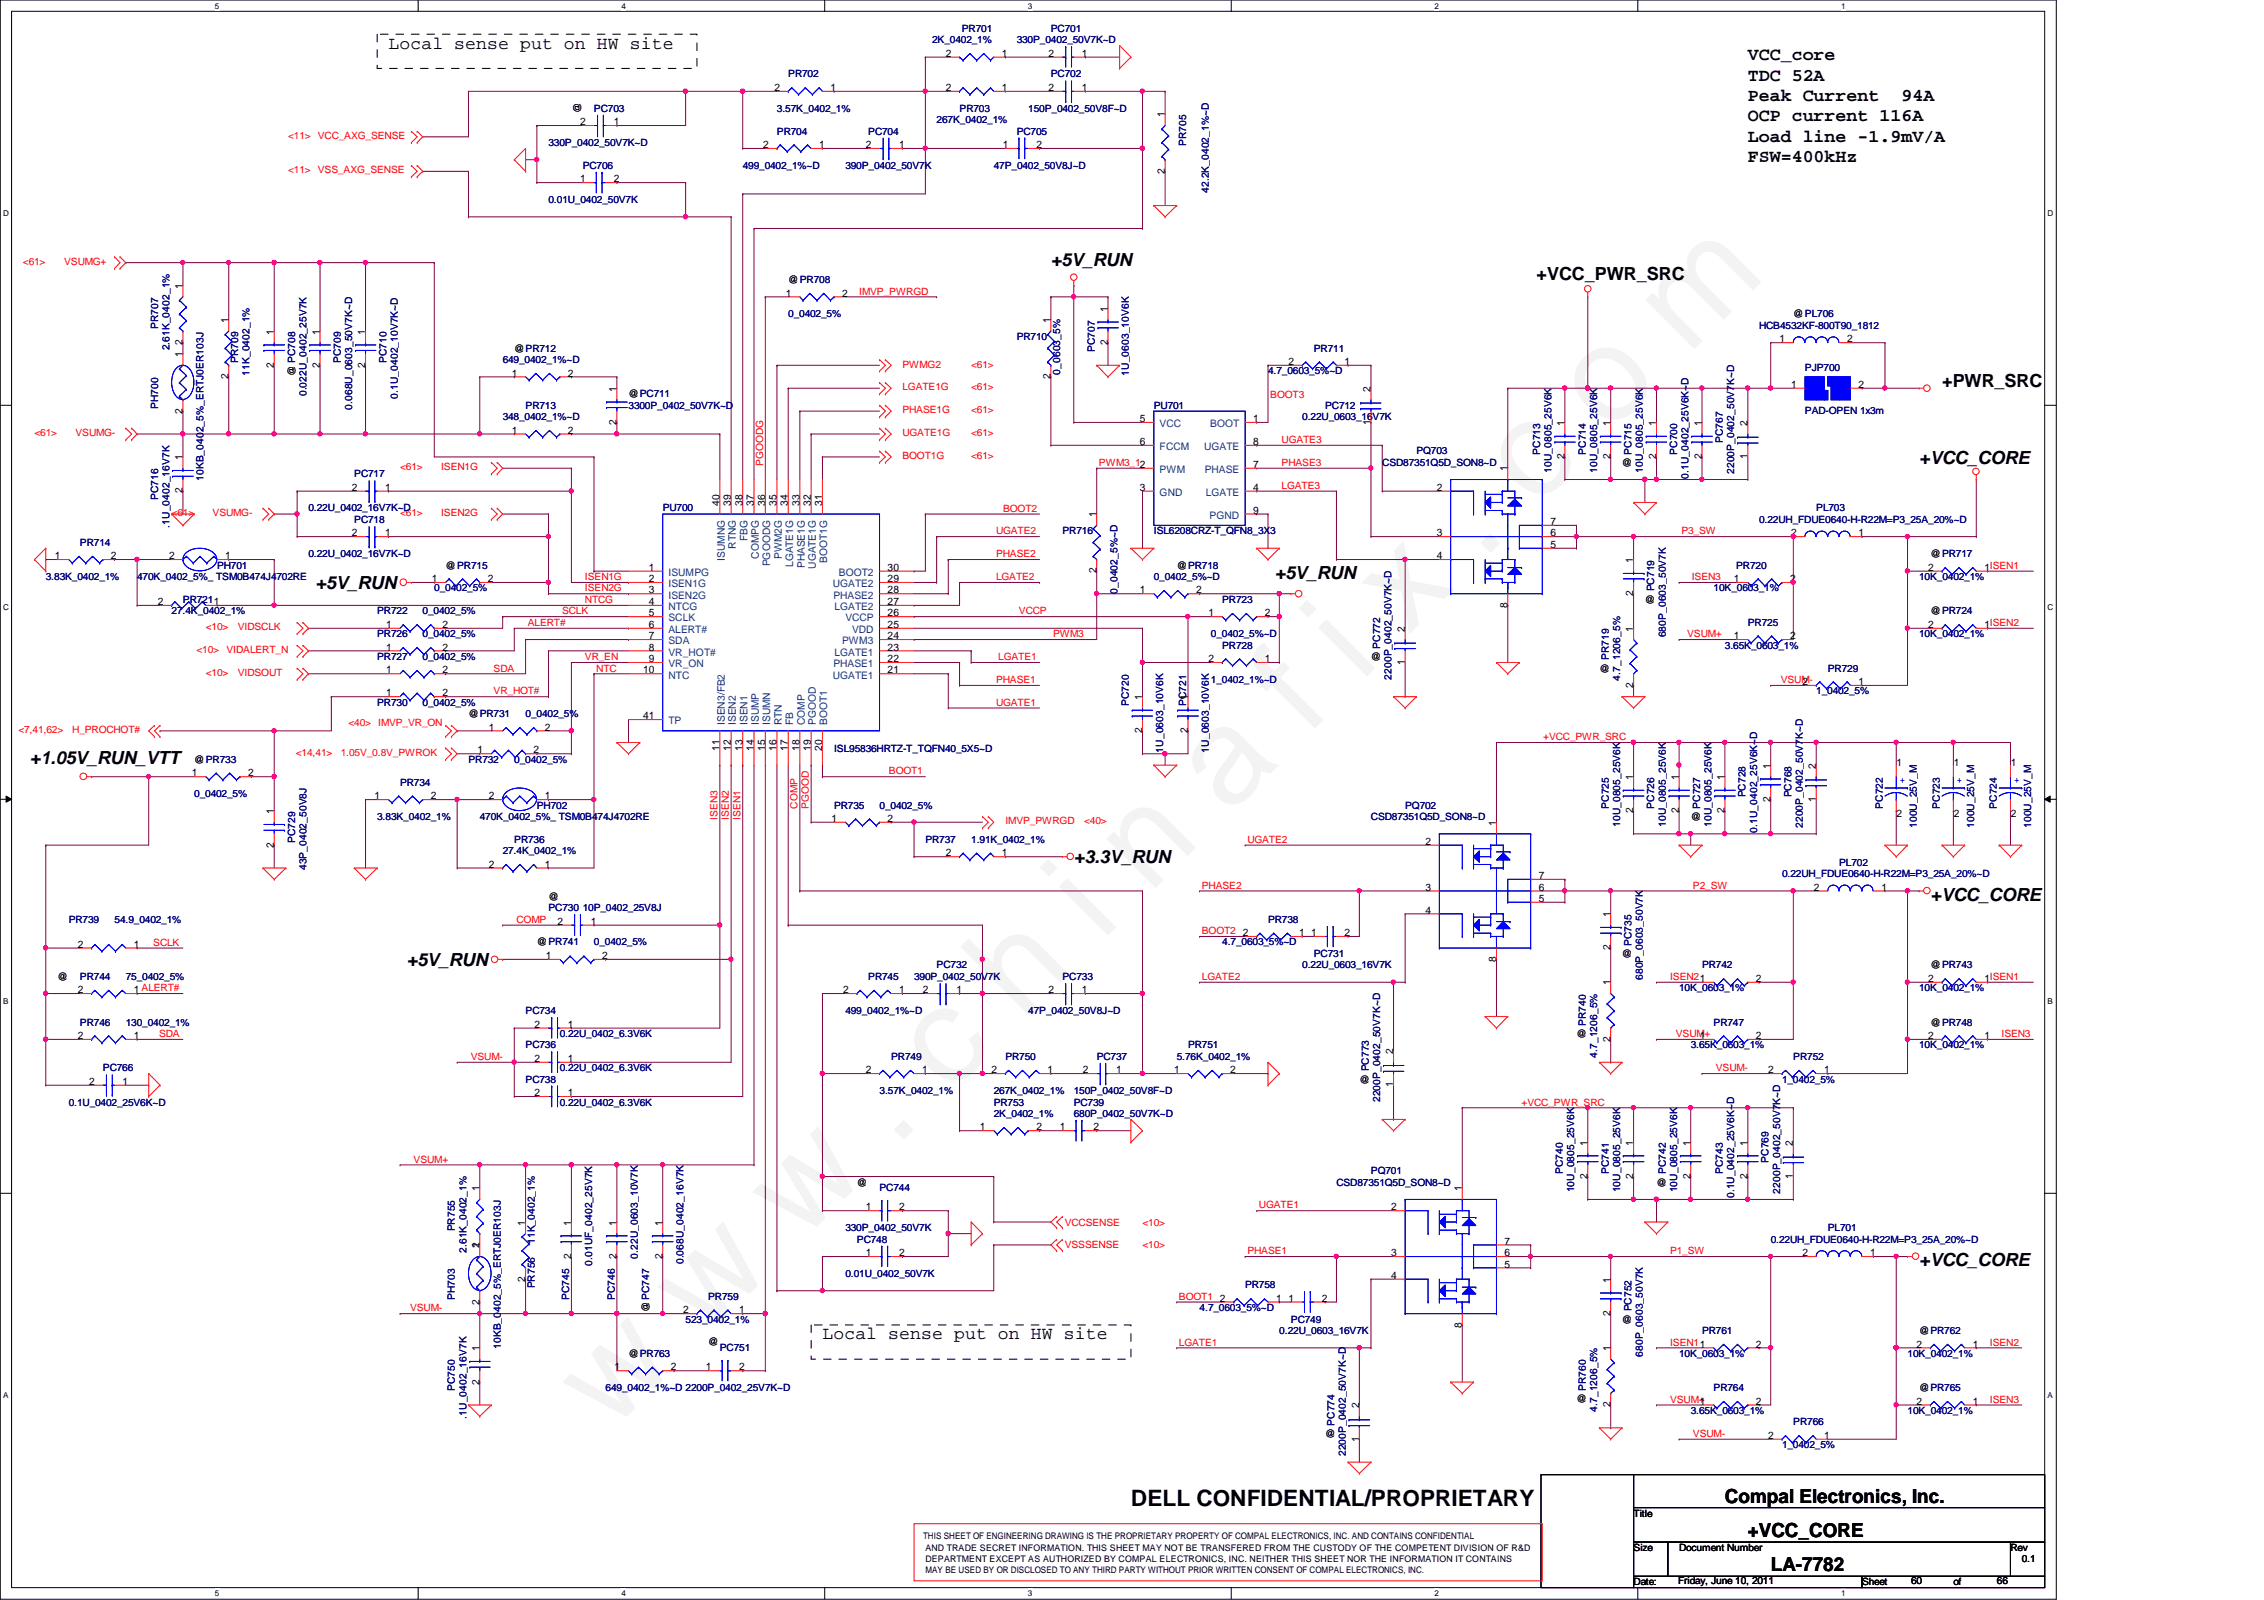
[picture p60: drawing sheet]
<svg xmlns="http://www.w3.org/2000/svg" width="297mm" height="210mm" viewBox="0 0 297 210" stroke-linecap="round" stroke-linejoin="round" font-family="sans-serif">
<defs><g id="words">
<text font-size="17.6" fill="#f0f" x="80.1" y="188" transform="rotate(-45 80.1 188)">w w w . c h i n a f i x . c o m</text>
<text font-size="3" x="148.4" y="197.6">DELL CONFIDENTIAL/PROPRIETARY</text>
<g font-size="2.5">
<text x="226.3" y="197.2">Compal Electronics, Inc.</text>
<text x="229.3" y="201.7">+VCC_CORE</text>
<text x="232.3" y="206.2">LA-7782</text>
</g>
<g font-size="2.4">
<text x="51" y="6.4">Local sense put on HW site</text>
<text x="229.3" y="7.9">VCC_core</text>
<text x="229.3" y="10.6">TDC 52A</text>
<text x="229.3" y="13.3">Peak Current</text>
<text x="229.3" y="15.9">OCP current 116A</text>
<text x="249.5" y="13.3">94A</text>
<text x="229.3" y="18.6">Load line -1.9mV/A</text>
<text x="229.3" y="21.3">FSW=400kHz</text>
<text x="137.9" y="34.8">+5V_RUN</text>
<text x="201.6" y="36.8">+VCC_PWR_SRC</text>
<text x="254.8" y="50.8">+PWR_SRC</text>
<text x="251.8" y="60.9">+VCC_CORE</text>
<text x="41.4" y="77.3">+5V_RUN</text>
<text x="167.3" y="75.9">+5V_RUN</text>
<text x="3.9" y="100.2">+1.05V_RUN_VTT</text>
<text x="140.9" y="113.2">+3.3V_RUN</text>
<text x="253.3" y="118.2">+VCC_CORE</text>
<text x="53.4" y="126.7">+5V_RUN</text>
<text x="251.8" y="166.1">+VCC_CORE</text>
<text x="107.9" y="175.7">Local sense put on HW site</text>
</g>
<g font-size="1.4">
<text x="101.6" y="11.9">2</text>
<text x="109" y="11.9">1</text>
<text x="124.1" y="11.9">2</text>
<text x="124.1" y="7.5">2</text>
<text x="131.4" y="11.9">1</text>
<text x="131.4" y="7.5">1</text>
<text x="137.6" y="7.5">2</text>
<text x="137.6" y="11.9">2</text>
<text x="141.9" y="7.5">1</text>
<text x="141.9" y="11.9">1</text>
<text x="76.1" y="16.4">2</text>
<text x="80.5" y="16.4">1</text>
<text x="152.8" y="15.4" transform="rotate(-90 152.8 15.4)">1</text>
<text x="76.1" y="23.9">1</text>
<text x="80.5" y="23.9">2</text>
<text x="100.1" y="19.4">2</text>
<text x="107.5" y="19.4">1</text>
<text x="113.6" y="19.4">2</text>
<text x="118" y="19.4">1</text>
<text x="131.6" y="19.4">1</text>
<text x="136" y="19.4">2</text>
<text x="152.8" y="22.8" transform="rotate(-90 152.8 22.8)">2</text>
<text x="24" y="37.9" transform="rotate(-90 24 37.9)">1</text>
<text x="103.1" y="38.9">1</text>
<text x="110.5" y="38.9">2</text>
<text x="145.3" y="40.9" transform="rotate(-90 145.3 40.9)">1</text>
<text x="24" y="46.9" transform="rotate(-90 24 46.9)">1</text>
<text x="24" y="45.3" transform="rotate(-90 24 45.3)">2</text>
<text x="30" y="42.4" transform="rotate(-90 30 42.4)">1</text>
<text x="35.9" y="43.9" transform="rotate(-90 35.9 43.9)">1</text>
<text x="41.9" y="43.9" transform="rotate(-90 41.9 43.9)">1</text>
<text x="47.9" y="43.9" transform="rotate(-90 47.9 43.9)">1</text>
<text x="137.8" y="42.4" transform="rotate(-90 137.8 42.4)">1</text>
<text x="145.3" y="45.3" transform="rotate(-90 145.3 45.3)">2</text>
<text x="169" y="47.9">2</text>
<text x="176.4" y="47.9">1</text>
<text x="233.5" y="44.9">1</text>
<text x="242.4" y="44.9">2</text>
<text x="30" y="49.7" transform="rotate(-90 30 49.7)">2</text>
<text x="35.9" y="48.3" transform="rotate(-90 35.9 48.3)">2</text>
<text x="41.9" y="48.3" transform="rotate(-90 41.9 48.3)">2</text>
<text x="47.9" y="48.3" transform="rotate(-90 47.9 48.3)">2</text>
<text x="67.1" y="49.4">1</text>
<text x="74.5" y="49.4">2</text>
<text x="80.9" y="51.4" transform="rotate(-90 80.9 51.4)">1</text>
<text x="137.8" y="49.7" transform="rotate(-90 137.8 49.7)">2</text>
<text x="179.8" y="51.4" transform="rotate(-90 179.8 51.4)">2</text>
<text x="235" y="50.9">1</text>
<text x="243.8" y="50.9">2</text>
<text x="24" y="54.3" transform="rotate(-90 24 54.3)">2</text>
<text x="67.1" y="56.9">1</text>
<text x="74.5" y="56.9">2</text>
<text x="80.9" y="55.8" transform="rotate(-90 80.9 55.8)">2</text>
<text x="149.6" y="55.4">5</text>
<text x="149.6" y="58.4">6</text>
<text x="164.4" y="55.4">1</text>
<text x="164.4" y="58.4">8</text>
<text x="179.8" y="55.8" transform="rotate(-90 179.8 55.8)">1</text>
<text x="205.3" y="55.9" transform="rotate(-90 205.3 55.9)">1</text>
<text x="211.3" y="55.9" transform="rotate(-90 211.3 55.9)">1</text>
<text x="217.3" y="55.9" transform="rotate(-90 217.3 55.9)">1</text>
<text x="223.3" y="55.9" transform="rotate(-90 223.3 55.9)">1</text>
<text x="229.3" y="55.9" transform="rotate(-90 229.3 55.9)">2</text>
<text x="24" y="64.7" transform="rotate(-90 24 64.7)">2</text>
<text x="24" y="60.4" transform="rotate(-90 24 60.4)">1</text>
<text x="46.1" y="64.4">2</text>
<text x="50.5" y="64.4">1</text>
<text x="149.6" y="64.4">3</text>
<text x="164.4" y="61.4">7</text>
<text x="164.4" y="64.4">4</text>
<text x="188.5" y="64.4">2</text>
<text x="197.8" y="61.8" transform="rotate(-90 197.8 61.8)">1</text>
<text x="205.3" y="60.2" transform="rotate(-90 205.3 60.2)">2</text>
<text x="211.3" y="60.2" transform="rotate(-90 211.3 60.2)">2</text>
<text x="217.3" y="60.2" transform="rotate(-90 217.3 60.2)">2</text>
<text x="223.3" y="60.2" transform="rotate(-90 223.3 60.2)">2</text>
<text x="229.3" y="60.2" transform="rotate(-90 229.3 60.2)">1</text>
<text x="46.1" y="70.4">2</text>
<text x="50.5" y="70.4">1</text>
<text x="94.4" y="66.4" transform="rotate(-90 94.4 66.4)">40</text>
<text x="95.9" y="66.4" transform="rotate(-90 95.9 66.4)">39</text>
<text x="97.4" y="66.4" transform="rotate(-90 97.4 66.4)">38</text>
<text x="98.9" y="66.4" transform="rotate(-90 98.9 66.4)">37</text>
<text x="100.4" y="66.4" transform="rotate(-90 100.4 66.4)">36</text>
<text x="101.9" y="66.4" transform="rotate(-90 101.9 66.4)">35</text>
<text x="103.4" y="66.4" transform="rotate(-90 103.4 66.4)">34</text>
<text x="104.9" y="66.4" transform="rotate(-90 104.9 66.4)">33</text>
<text x="106.4" y="66.4" transform="rotate(-90 106.4 66.4)">32</text>
<text x="107.9" y="66.4" transform="rotate(-90 107.9 66.4)">31</text>
<text x="143.8" y="67.9" transform="rotate(-90 143.8 67.9)">1</text>
<text x="164.4" y="67.4">9</text>
<text x="188.5" y="70.4">3</text>
<text x="203.4" y="71.9">5</text>
<text x="203.4" y="70.4">6</text>
<text x="203.4" y="68.9">7</text>
<text x="235" y="70.4">2</text>
<text x="243.8" y="70.4">1</text>
<text x="7.2" y="73.4">1</text>
<text x="14.6" y="73.4">2</text>
<text x="22.2" y="73.4">2</text>
<text x="29.5" y="73.4">1</text>
<text x="56.6" y="76.4">1</text>
<text x="64" y="76.4">2</text>
<text x="85.1" y="74.9">1</text>
<text x="85.1" y="77.9">3</text>
<text x="85.1" y="76.4">2</text>
<text x="116.5" y="77.9">28</text>
<text x="116.5" y="76.4">29</text>
<text x="116.5" y="74.9">30</text>
<text x="143.8" y="75.2" transform="rotate(-90 143.8 75.2)">2</text>
<text x="149.6" y="77.9">1</text>
<text x="156.9" y="77.9">2</text>
<text x="188.5" y="73.4">4</text>
<text x="214.3" y="73.9" transform="rotate(-90 214.3 73.9)">1</text>
<text x="227.5" y="76.4">1</text>
<text x="234.9" y="76.4">2</text>
<text x="253" y="74.9">2</text>
<text x="260.3" y="74.9">1ISEN1</text>
<text x="20.7" y="79.4">2</text>
<text x="50.7" y="82.4">1</text>
<text x="58" y="82.4">2</text>
<text x="85.1" y="83.9">7</text>
<text x="85.1" y="80.9">5</text>
<text x="85.1" y="82.4">6</text>
<text x="85.1" y="79.4">4</text>
<text x="116.5" y="82.4">25</text>
<text x="116.5" y="83.9">24</text>
<text x="116.5" y="80.9">26</text>
<text x="116.5" y="79.4">27</text>
<text x="158.5" y="80.9">1</text>
<text x="165.9" y="80.9">2</text>
<text x="184.3" y="82.8" transform="rotate(-90 184.3 82.8)">2</text>
<text x="197.8" y="79.7" transform="rotate(-90 197.8 79.7)">8</text>
<text x="214.3" y="82.8" transform="rotate(-90 214.3 82.8)">1</text>
<text x="214.3" y="78.2" transform="rotate(-90 214.3 78.2)">2</text>
<text x="227.5" y="83.9">1</text>
<text x="234.9" y="83.9">2</text>
<text x="253" y="82.4">2</text>
<text x="260.3" y="82.4">1ISEN2</text>
<text x="50.7" y="88.3">1</text>
<text x="50.7" y="85.3">1</text>
<text x="58" y="88.3">2</text>
<text x="58" y="85.3">2</text>
<text x="84.4" y="88.3">10</text>
<text x="85.1" y="85.3">8</text>
<text x="85.1" y="86.9">9</text>
<text x="116.5" y="88.3">21</text>
<text x="116.5" y="86.9">22</text>
<text x="116.5" y="85.3">23</text>
<text x="158.5" y="86.9">2</text>
<text x="165.9" y="86.9">1</text>
<text x="184.3" y="87.2" transform="rotate(-90 184.3 87.2)">1</text>
<text x="236.5" y="89.9">2</text>
<text x="243.8" y="89.9">1</text>
<text x="50.7" y="91.4">1</text>
<text x="58" y="91.4">2</text>
<text x="64.1" y="95.8">1</text>
<text x="71.5" y="95.8">2</text>
<text x="84.4" y="94.4">41</text>
<text x="149.9" y="91.8" transform="rotate(-90 149.9 91.8)">1</text>
<text x="155.8" y="91.8" transform="rotate(-90 155.8 91.8)">1</text>
<text x="214.3" y="90.2" transform="rotate(-90 214.3 90.2)">2</text>
<text x="25.2" y="101.9">1</text>
<text x="32.6" y="101.9">2</text>
<text x="62.7" y="98.8">1</text>
<text x="70" y="98.8">2</text>
<text x="94.4" y="98.5" transform="rotate(-90 94.4 98.5)">11</text>
<text x="95.9" y="98.5" transform="rotate(-90 95.9 98.5)">12</text>
<text x="97.4" y="98.5" transform="rotate(-90 97.4 98.5)">13</text>
<text x="98.9" y="98.5" transform="rotate(-90 98.9 98.5)">14</text>
<text x="100.4" y="98.5" transform="rotate(-90 100.4 98.5)">15</text>
<text x="101.9" y="98.5" transform="rotate(-90 101.9 98.5)">16</text>
<text x="103.4" y="98.5" transform="rotate(-90 103.4 98.5)">17</text>
<text x="104.9" y="98.5" transform="rotate(-90 104.9 98.5)">18</text>
<text x="106.4" y="98.5" transform="rotate(-90 106.4 98.5)">19</text>
<text x="107.9" y="98.5" transform="rotate(-90 107.9 98.5)">20</text>
<text x="149.9" y="96.2" transform="rotate(-90 149.9 96.2)">2</text>
<text x="155.8" y="96.2" transform="rotate(-90 155.8 96.2)">2</text>
<text x="232.3" y="100.8" transform="rotate(-90 232.3 100.8)">1</text>
<text x="238.2" y="100.8" transform="rotate(-90 238.2 100.8)">2</text>
<text x="248.8" y="100.5">1</text>
<text x="256.3" y="100.5">1</text>
<text x="263.8" y="100.5">1</text>
<text x="35.9" y="106.8" transform="rotate(-90 35.9 106.8)">1</text>
<text x="49.1" y="104.9">1</text>
<text x="56.5" y="104.9">2</text>
<text x="64.1" y="104.9">2</text>
<text x="71.5" y="104.9">1</text>
<text x="109.1" y="107.8">1</text>
<text x="116.5" y="107.8">2</text>
<text x="214.3" y="106.7" transform="rotate(-90 214.3 106.7)">2</text>
<text x="214.3" y="102.3" transform="rotate(-90 214.3 102.3)">1</text>
<text x="220.3" y="106.7" transform="rotate(-90 220.3 106.7)">2</text>
<text x="220.3" y="102.3" transform="rotate(-90 220.3 102.3)">1</text>
<text x="226.3" y="106.7" transform="rotate(-90 226.3 106.7)">2</text>
<text x="226.3" y="102.3" transform="rotate(-90 226.3 102.3)">1</text>
<text x="232.3" y="105.2" transform="rotate(-90 232.3 105.2)">2</text>
<text x="238.2" y="105.2" transform="rotate(-90 238.2 105.2)">1</text>
<text x="248.8" y="107.2">2</text>
<text x="256.3" y="107.2">2</text>
<text x="263.8" y="107.2">2</text>
<text x="35.9" y="111.2" transform="rotate(-90 35.9 111.2)">2</text>
<text x="64.1" y="113.8">2</text>
<text x="71.5" y="113.8">1</text>
<text x="124.1" y="112.4">2</text>
<text x="131.4" y="112.4">1</text>
<text x="187" y="110.8">2</text>
<text x="196.3" y="108.3" transform="rotate(-90 196.3 108.3)">1</text>
<text x="187" y="119.8">4</text>
<text x="187" y="116.8">3</text>
<text x="201.9" y="118.3">5</text>
<text x="201.9" y="116.8">6</text>
<text x="201.9" y="115.3">7</text>
<text x="238" y="116.8">2</text>
<text x="246.8" y="116.8">1</text>
<text x="10.2" y="124.3">2</text>
<text x="17.6" y="124.3">1</text>
<text x="71.6" y="125.8">1</text>
<text x="73.1" y="121.3">2</text>
<text x="77.5" y="121.3">1</text>
<text x="79" y="125.8">2</text>
<text x="163.1" y="122.8">2</text>
<text x="170.4" y="122.8">1</text>
<text x="172" y="122.8">1</text>
<text x="176.4" y="122.8">2</text>
<text x="211.3" y="124.7" transform="rotate(-90 211.3 124.7)">2</text>
<text x="211.3" y="120.3" transform="rotate(-90 211.3 120.3)">1</text>
<text x="10.2" y="130.3">2</text>
<text x="17.6" y="130.3">1 ALERT#</text>
<text x="110.6" y="130.3">2</text>
<text x="118" y="130.3">1</text>
<text x="121.1" y="130.3">2</text>
<text x="125.5" y="130.3">1</text>
<text x="137.6" y="130.3">2</text>
<text x="141.9" y="130.3">1</text>
<text x="196.3" y="126.2" transform="rotate(-90 196.3 126.2)">8</text>
<text x="211.3" y="129.3" transform="rotate(-90 211.3 129.3)">1</text>
<text x="230.4" y="128.8">2</text>
<text x="253" y="128.8">2</text>
<text x="260.3" y="128.8">1ISEN1</text>
<text x="10.2" y="136.3">2</text>
<text x="17.6" y="136.3">1</text>
<text x="70.1" y="134.8">2</text>
<text x="74.5" y="134.8">1</text>
<text x="211.3" y="136.7" transform="rotate(-90 211.3 136.7)">2</text>
<text x="223" y="136.3">1</text>
<text x="230.4" y="136.3">2</text>
<text x="253" y="136.3">2</text>
<text x="260.3" y="136.3">1</text>
<text x="11.7" y="142.3">2</text>
<text x="16.1" y="142.3">1</text>
<text x="70.1" y="139.3">2</text>
<text x="70.1" y="143.8">2</text>
<text x="74.5" y="139.3">1</text>
<text x="74.5" y="143.8">1</text>
<text x="113.6" y="140.8">2</text>
<text x="121" y="140.8">1</text>
<text x="130.1" y="140.8">2</text>
<text x="137.5" y="140.8">1</text>
<text x="142.1" y="140.8">2</text>
<text x="146.4" y="140.8">1</text>
<text x="154" y="140.8">1</text>
<text x="161.4" y="140.8">2</text>
<text x="182.8" y="142.7" transform="rotate(-90 182.8 142.7)">1</text>
<text x="182.8" y="138.3" transform="rotate(-90 182.8 138.3)">2</text>
<text x="232" y="140.8">2</text>
<text x="239.3" y="140.8">1</text>
<text x="128.6" y="148.3">1</text>
<text x="136" y="148.3">2</text>
<text x="139.1" y="148.3">1</text>
<text x="143.5" y="148.3">2</text>
<text x="208.3" y="154.6" transform="rotate(-90 208.3 154.6)">2</text>
<text x="208.3" y="150.3" transform="rotate(-90 208.3 150.3)">1</text>
<text x="214.3" y="154.6" transform="rotate(-90 214.3 154.6)">2</text>
<text x="214.3" y="150.3" transform="rotate(-90 214.3 150.3)">1</text>
<text x="221.8" y="154.6" transform="rotate(-90 221.8 154.6)">2</text>
<text x="221.8" y="150.3" transform="rotate(-90 221.8 150.3)">1</text>
<text x="229.3" y="154.6" transform="rotate(-90 229.3 154.6)">2</text>
<text x="229.3" y="150.3" transform="rotate(-90 229.3 150.3)">1</text>
<text x="235.2" y="154.6" transform="rotate(-90 235.2 154.6)">1</text>
<text x="235.2" y="150.3" transform="rotate(-90 235.2 150.3)">2</text>
<text x="62.9" y="156.3" transform="rotate(-90 62.9 156.3)">1</text>
<text x="68.9" y="160.8" transform="rotate(-90 68.9 160.8)">1</text>
<text x="74.9" y="160.8" transform="rotate(-90 74.9 160.8)">1</text>
<text x="80.9" y="160.8" transform="rotate(-90 80.9 160.8)">1</text>
<text x="86.9" y="160.8" transform="rotate(-90 86.9 160.8)">1</text>
<text x="113.6" y="158.8">1</text>
<text x="118" y="158.8">2</text>
<text x="182.5" y="158.8">2</text>
<text x="191.8" y="156.3" transform="rotate(-90 191.8 156.3)">1</text>
<text x="62.9" y="163.8" transform="rotate(-90 62.9 163.8)">1</text>
<text x="62.9" y="163.7" transform="rotate(-90 62.9 163.7)">2</text>
<text x="74.9" y="165.1" transform="rotate(-90 74.9 165.1)">2</text>
<text x="80.9" y="165.1" transform="rotate(-90 80.9 165.1)">2</text>
<text x="86.9" y="165.1" transform="rotate(-90 86.9 165.1)">2</text>
<text x="113.6" y="164.8">1</text>
<text x="118" y="164.8">2</text>
<text x="182.5" y="167.8">4</text>
<text x="182.5" y="164.8">3</text>
<text x="197.4" y="166.3">5</text>
<text x="197.4" y="164.8">6</text>
<text x="197.4" y="163.3">7</text>
<text x="236.5" y="164.8">2</text>
<text x="245.4" y="164.8">1</text>
<text x="62.9" y="171.2" transform="rotate(-90 62.9 171.2)">2</text>
<text x="68.9" y="168.1" transform="rotate(-90 68.9 168.1)">2</text>
<text x="89.6" y="172.3">2</text>
<text x="97" y="172.3">1</text>
<text x="160.1" y="170.8">2</text>
<text x="167.4" y="170.8">1</text>
<text x="169" y="170.8">1</text>
<text x="173.4" y="170.8">2</text>
<text x="211.3" y="172.6" transform="rotate(-90 211.3 172.6)">2</text>
<text x="211.3" y="168.3" transform="rotate(-90 211.3 168.3)">1</text>
<text x="62.9" y="177.2" transform="rotate(-90 62.9 177.2)">1</text>
<text x="80.6" y="179.8">1</text>
<text x="88" y="179.8">2</text>
<text x="92.6" y="179.8">1</text>
<text x="97" y="179.8">2</text>
<text x="191.8" y="174.2" transform="rotate(-90 191.8 174.2)">8</text>
<text x="211.3" y="177.2" transform="rotate(-90 211.3 177.2)">1</text>
<text x="230.4" y="176.8">2</text>
<text x="251.5" y="176.8">2</text>
<text x="258.8" y="176.8">1</text>
<text x="62.9" y="181.7" transform="rotate(-90 62.9 181.7)">2</text>
<text x="178.3" y="184.7" transform="rotate(-90 178.3 184.7)">2</text>
<text x="211.3" y="184.6" transform="rotate(-90 211.3 184.6)">2</text>
<text x="223" y="184.3">1</text>
<text x="230.4" y="184.3">2</text>
<text x="251.5" y="184.3">2</text>
<text x="258.8" y="184.3">1</text>
<text x="178.3" y="189.1" transform="rotate(-90 178.3 189.1)">1</text>
<text x="232" y="188.8">2</text>
<text x="239.3" y="188.8">1</text>
</g>
<g font-size="1.4" fill="#004080">
<text x="152.1" y="56">VCC</text>
<text x="152.1" y="59.1">FCCM</text>
<text x="158" y="59.1">UGATE</text>
<text x="158.8" y="56">BOOT</text>
<text x="152.1" y="62.1">PWM</text>
<text x="152.1" y="65.1">GND</text>
<text x="158.1" y="62.1">PHASE</text>
<text x="158.2" y="65.1">LGATE</text>
<text x="98.1" y="71" transform="rotate(-90 98.1 71)">FBG</text>
<text x="158.7" y="68.1">PGND</text>
<text x="87.7" y="75.6">ISUMPG</text>
<text x="87.7" y="77">ISEN1G</text>
<text x="95.1" y="73.6" transform="rotate(-90 95.1 73.6)">ISUMNG</text>
<text x="96.6" y="72" transform="rotate(-90 96.6 72)">RTNG</text>
<text x="99.6" y="73.3" transform="rotate(-90 99.6 73.3)">COMPG</text>
<text x="101" y="74.3" transform="rotate(-90 101 74.3)">PGOODG</text>
<text x="102.6" y="73.3" transform="rotate(-90 102.6 73.3)">PWM2G</text>
<text x="104.1" y="74.4" transform="rotate(-90 104.1 74.4)">LGATE1G</text>
<text x="105.6" y="74.5" transform="rotate(-90 105.6 74.5)">PHASE1G</text>
<text x="107.1" y="74.6" transform="rotate(-90 107.1 74.6)">UGATE1G</text>
<text x="108.5" y="73.8" transform="rotate(-90 108.5 73.8)">BOOT1G</text>
<text x="109.3" y="77">UGATE2</text>
<text x="110.1" y="75.6">BOOT2</text>
<text x="87.7" y="81.5">SCLK</text>
<text x="87.7" y="83.1">ALERT#</text>
<text x="87.7" y="80.1">NTCG</text>
<text x="87.7" y="78.5">ISEN2G</text>
<text x="109.3" y="78.5">PHASE2</text>
<text x="109.5" y="80.1">LGATE2</text>
<text x="110.9" y="81.5">VCCP</text>
<text x="111.8" y="83.1">VDD</text>
<text x="87.7" y="84.5">SDA</text>
<text x="87.7" y="89">NTC</text>
<text x="87.7" y="86">VR_HOT#</text>
<text x="87.7" y="87.5">VR_ON</text>
<text x="109.3" y="89">UGATE1</text>
<text x="109.3" y="87.5">PHASE1</text>
<text x="109.5" y="86">LGATE1</text>
<text x="110.5" y="84.5">PWM3</text>
<text x="87.7" y="95">TP</text>
<text x="95.1" y="95.1" transform="rotate(-90 95.1 95.1)">ISEN3/FB2</text>
<text x="96.6" y="95.1" transform="rotate(-90 96.6 95.1)">ISEN2</text>
<text x="98.1" y="95.1" transform="rotate(-90 98.1 95.1)">ISEN1</text>
<text x="99.6" y="95.1" transform="rotate(-90 99.6 95.1)">ISUMP</text>
<text x="101" y="95.1" transform="rotate(-90 101 95.1)">ISUMN</text>
<text x="102.6" y="95.1" transform="rotate(-90 102.6 95.1)">RTN</text>
<text x="104.1" y="95.1" transform="rotate(-90 104.1 95.1)">FB</text>
<text x="105.6" y="95.1" transform="rotate(-90 105.6 95.1)">COMP</text>
<text x="107.1" y="95.1" transform="rotate(-90 107.1 95.1)">PGOOD</text>
<text x="108.5" y="95.1" transform="rotate(-90 108.5 95.1)">BOOT1</text>
</g>
<g font-size="1.3" fill="#000080">
<text x="122.3" y="5.7">2K_0402_1%</text>
<text x="126.2" y="4.1">PR701</text>
<text x="133.4" y="5.7">330P_0402_50V7K~D</text>
<text x="137.9" y="4.1">PC701</text>
<text x="103.4" y="10.2">PR702</text>
<text x="137.9" y="10.2">PC702</text>
<text x="77.9" y="14.6">PC703</text>
<text x="101.9" y="17.7">PR704</text>
<text x="101.9" y="14.6">3.57K_0402_1%</text>
<text x="113.9" y="17.7">PC704</text>
<text x="122.9" y="16.2">267K_0402_1%</text>
<text x="125.9" y="14.6">PR703</text>
<text x="133.4" y="17.7">PC705</text>
<text x="134.9" y="14.6">150P_0402_50V8F~D</text>
<text x="72" y="19.1">330P_0402_50V7K~D</text>
<text x="76.5" y="22.1">PC706</text>
<text x="97.4" y="22.1">499_0402_1%~D</text>
<text x="110.9" y="22.1">390P_0402_50V7K</text>
<text x="130.4" y="22.1">47P_0402_50V8J~D</text>
<text x="155.6" y="19.2" transform="rotate(-90 155.6 19.2)">PR705</text>
<text x="72" y="26.6">0.01U_0402_50V7K</text>
<text x="158.6" y="25.3" transform="rotate(-90 158.6 25.3)">42.2K_0402_1%~D</text>
<text x="103.4" y="41.6">0_0402_5%</text>
<text x="20.7" y="43.1" transform="rotate(-90 20.7 43.1)">PR707</text>
<text x="22.2" y="46" transform="rotate(-90 22.2 46)">2.61K_0402_1%</text>
<text x="31.2" y="47.6" transform="rotate(-90 31.2 47.6)">PR709</text>
<text x="44.7" y="47.6" transform="rotate(-90 44.7 47.6)">PC709</text>
<text x="50.7" y="47.6" transform="rotate(-90 50.7 47.6)">PC710</text>
<text x="66" y="47.6">649_0402_1%~D</text>
<text x="133.4" y="44.6">PR710</text>
<text x="143.6" y="46.1" transform="rotate(-90 143.6 46.1)">PC707</text>
<text x="172.4" y="46.1">PR711</text>
<text x="230.8" y="43.1">HCB4532KF-800T90_1812</text>
<text x="20.7" y="53.6" transform="rotate(-90 20.7 53.6)">PH700</text>
<text x="32.7" y="49.3" transform="rotate(-90 32.7 49.3)">11K_0402_1%</text>
<text x="40.2" y="52" transform="rotate(-90 40.2 52)">0.022U_0402_25V7K</text>
<text x="46.2" y="53.8" transform="rotate(-90 46.2 53.8)">0.068U_0603_50V7K~D</text>
<text x="52.2" y="52.3" transform="rotate(-90 52.2 52.3)">0.1U_0402_10V7K~D</text>
<text x="69" y="53.6">PR713</text>
<text x="82.5" y="53.6">3300P_0402_50V7K~D</text>
<text x="139.1" y="49.1" transform="rotate(-90 139.1 49.1)">0_0603_5%</text>
<text x="148.1" y="49.3" transform="rotate(-90 148.1 49.3)">1U_0603_10V6K</text>
<text x="151.4" y="53.6">PU701</text>
<text x="166.4" y="49.1">4.7_0603_5%~D</text>
<text x="173.9" y="53.6">PC712</text>
<text x="236.8" y="48.7">PJP700</text>
<text x="66" y="55.1">348_0402_1%~D</text>
<text x="170.9" y="55.1">0.22U_0603_16V7K</text>
<text x="185.8" y="59.6">PQ703</text>
<text x="202.1" y="59.6" transform="rotate(-90 202.1 59.6)">PC713</text>
<text x="208.1" y="59.6" transform="rotate(-90 208.1 59.6)">PC714</text>
<text x="214" y="59.6" transform="rotate(-90 214 59.6)">PC715</text>
<text x="220" y="59.6" transform="rotate(-90 220 59.6)">PC700</text>
<text x="226.1" y="58.1" transform="rotate(-90 226.1 58.1)">PC767</text>
<text x="236.8" y="54.4">PAD-OPEN 1x3m</text>
<text x="20.7" y="65.6" transform="rotate(-90 20.7 65.6)">PC716</text>
<text x="26.7" y="63.1" transform="rotate(-90 26.7 63.1)">10KB_0402_5%_ERTJ0ER103J</text>
<text x="46.5" y="62.6">PC717</text>
<text x="181.4" y="61.1">CSD87351Q5D_SON8~D</text>
<text x="203.6" y="62" transform="rotate(-90 203.6 62)">10U_0805_25V6K</text>
<text x="209.5" y="62" transform="rotate(-90 209.5 62)">10U_0805_25V6K</text>
<text x="215.6" y="62" transform="rotate(-90 215.6 62)">10U_0805_25V6K</text>
<text x="221.5" y="62.8" transform="rotate(-90 221.5 62.8)">0.1U_0402_25V6K~D</text>
<text x="227.5" y="62.2" transform="rotate(-90 227.5 62.2)">2200P_0402_50V7K~D</text>
<text x="10.5" y="71.6">PR714</text>
<text x="22.2" y="69.2" transform="rotate(-90 22.2 69.2)">.1U_0402_16V7K</text>
<text x="40.5" y="67.1">0.22U_0402_16V7K~D</text>
<text x="46.5" y="68.6">PC718</text>
<text x="86.9" y="67.1">PU700</text>
<text x="139.4" y="70.1">PR716</text>
<text x="151.4" y="70.1">ISL6208CRZ-T_QFN8_3X3</text>
<text x="230.8" y="68.6">0.22UH_FDUE0640-H-R22M=P3_25A_20%~D</text>
<text x="238.3" y="67.1">PL703</text>
<text x="6" y="76.1">3.83K_0402_1%</text>
<text x="18" y="76.1">470K_0402_5%_ TSM0B474J4702RE</text>
<text x="28.5" y="74.6">PH701</text>
<text x="40.5" y="73.1">0.22U_0402_16V7K~D</text>
<text x="57" y="77.6">0_0402_5%</text>
<text x="146.6" y="77.9" transform="rotate(-90 146.6 77.9)">0_0402_5%~D</text>
<text x="151.4" y="76.1">0_0402_5%~D</text>
<text x="217" y="77.6" transform="rotate(-90 217 77.6)">PC719</text>
<text x="224.8" y="77.6">10K_0603_1%</text>
<text x="227.8" y="74.6">PR720</text>
<text x="251.8" y="76.1">10K_0402_1%</text>
<text x="22.5" y="80.6">27.4K_0402_1%</text>
<text x="24" y="79.1">PR7211</text>
<text x="49.5" y="83.6">PR726</text>
<text x="49.5" y="80.6">PR722</text>
<text x="55.5" y="83.6">0_0402_5%</text>
<text x="55.5" y="80.6">0_0402_5%</text>
<text x="158.9" y="83.6">0_0402_5%~D</text>
<text x="160.4" y="79.1">PR723</text>
<text x="218.6" y="83.6" transform="rotate(-90 218.6 83.6)">680P_0603_50V7K</text>
<text x="229.3" y="82.1">PR725</text>
<text x="251.8" y="83.6">10K_0402_1%</text>
<text x="49.5" y="86.6">PR727</text>
<text x="55.5" y="86.6">0_0402_5%</text>
<text x="158.9" y="89.6">1_0402_1%~D</text>
<text x="160.4" y="85.1">PR728</text>
<text x="181.1" y="85.1" transform="rotate(-90 181.1 85.1)">PC772</text>
<text x="182.6" y="89.2" transform="rotate(-90 182.6 89.2)">2200P_0402_50V7K~D</text>
<text x="211.1" y="86.6" transform="rotate(-90 211.1 86.6)">PR719</text>
<text x="212.6" y="89.3" transform="rotate(-90 212.6 89.3)">4.7_1206_5%</text>
<text x="226.3" y="85.1">3.65K_0603_1%</text>
<text x="239.8" y="88.1">PR729</text>
<text x="49.5" y="92.6">PR730</text>
<text x="55.5" y="92.6">0_0402_5%</text>
<text x="69" y="94.1">0_0402_5%</text>
<text x="148.1" y="92.6" transform="rotate(-90 148.1 92.6)">PC720</text>
<text x="155.6" y="92.6" transform="rotate(-90 155.6 92.6)">PC721</text>
<text x="238.3" y="91.1">1_0402_5%</text>
<text x="61.5" y="100.1">PR732</text>
<text x="67.5" y="100.1">0_0402_5%</text>
<text x="109.4" y="98.6">ISL95836HRTZ-T_TQFN40_5X5~D</text>
<text x="152.6" y="98.7" transform="rotate(-90 152.6 98.7)">1U_0603_10V6K</text>
<text x="158.6" y="98.7" transform="rotate(-90 158.6 98.7)">1U_0603_10V6K</text>
<text x="25.5" y="104.6">0_0402_5%</text>
<text x="49.5" y="107.6">3.83K_0402_1%</text>
<text x="52.5" y="103.1">PR734</text>
<text x="62.9" y="107.6">470K_0402_5%_ TSM0B474J4702RE</text>
<text x="70.4" y="106.1">PH702</text>
<text x="109.4" y="106.1">PR735</text>
<text x="115.4" y="106.1">0_0402_5%</text>
<text x="179.9" y="107.6">CSD87351Q5D_SON8~D</text>
<text x="184.4" y="106.1">PQ702</text>
<text x="211.1" y="106.1" transform="rotate(-90 211.1 106.1)">PC725</text>
<text x="217" y="106.1" transform="rotate(-90 217 106.1)">PC726</text>
<text x="223.1" y="106.1" transform="rotate(-90 223.1 106.1)">PC727</text>
<text x="229" y="104.6" transform="rotate(-90 229 104.6)">PC728</text>
<text x="235" y="104.6" transform="rotate(-90 235 104.6)">PC768</text>
<text x="247" y="106.1" transform="rotate(-90 247 106.1)">PC722</text>
<text x="254.5" y="106.1" transform="rotate(-90 254.5 106.1)">PC723</text>
<text x="262" y="106.1" transform="rotate(-90 262 106.1)">PC724</text>
<text x="38.7" y="110.6" transform="rotate(-90 38.7 110.6)">PC729</text>
<text x="66" y="112.1">27.4K_0402_1%</text>
<text x="67.5" y="110.6">PR736</text>
<text x="121.4" y="110.6">PR737</text>
<text x="127.4" y="110.6">1.91K_0402_1%</text>
<text x="212.6" y="108.5" transform="rotate(-90 212.6 108.5)">10U_0805_25V6K</text>
<text x="218.6" y="108.5" transform="rotate(-90 218.6 108.5)">10U_0805_25V6K</text>
<text x="224.5" y="108.5" transform="rotate(-90 224.5 108.5)">10U_0805_25V6K</text>
<text x="230.5" y="109.2" transform="rotate(-90 230.5 109.2)">0.1U_0402_25V6K~D</text>
<text x="236.5" y="108.6" transform="rotate(-90 236.5 108.6)">2200P_0402_50V7K~D</text>
<text x="241.3" y="113.6">PL702</text>
<text x="251.5" y="108.6" transform="rotate(-90 251.5 108.6)">100U_25V_M</text>
<text x="259" y="108.6" transform="rotate(-90 259 108.6)">100U_25V_M</text>
<text x="266.5" y="108.6" transform="rotate(-90 266.5 108.6)">100U_25V_M</text>
<text x="40.2" y="114.2" transform="rotate(-90 40.2 114.2)">43P_0402_50V8J</text>
<text x="72" y="119.5">PC730 10P_0402_25V8J</text>
<text x="233.8" y="115.1">0.22UH_FDUE0640-H-R22M=P3_25A_20%~D</text>
<text x="9" y="121.1">PR739</text>
<text x="15" y="121.1">54.9_0402_1%</text>
<text x="77.9" y="124">0_0402_5%</text>
<text x="160.4" y="124">4.7_0603_5%~D</text>
<text x="166.4" y="121.1">PR738</text>
<text x="172.4" y="125.6">PC731</text>
<text x="214" y="124.1" transform="rotate(-90 214 124.1)">PC735</text>
<text x="10.5" y="128.6">PR744</text>
<text x="16.5" y="128.6">75_0402_5%</text>
<text x="113.9" y="128.6">PR745</text>
<text x="119.9" y="128.6">390P_0402_50V7K</text>
<text x="122.9" y="127">PC732</text>
<text x="139.4" y="128.6">PC733</text>
<text x="170.9" y="127">0.22U_0603_16V7K</text>
<text x="215.6" y="128.6" transform="rotate(-90 215.6 128.6)">680P_0603_50V7K</text>
<text x="220.3" y="130">10K_0603_1%</text>
<text x="223.3" y="127">PR742</text>
<text x="251.8" y="130">10K_0402_1%</text>
<text x="10.5" y="134.5">PR746</text>
<text x="16.5" y="134.5">130_0402_1%</text>
<text x="69" y="137.5">PC736</text>
<text x="69" y="133.1">PC734</text>
<text x="73.4" y="136.1">0.22U_0402_6.3V6K</text>
<text x="110.9" y="133.1">499_0402_1%~D</text>
<text x="134.9" y="133.1">47P_0402_50V8J~D</text>
<text x="155.9" y="137.5">PR751</text>
<text x="208.1" y="134.6" transform="rotate(-90 208.1 134.6)">PR740</text>
<text x="221.8" y="137.5">3.65K_0603_1%</text>
<text x="224.8" y="134.5">PR747</text>
<text x="251.8" y="137.5">10K_0402_1%</text>
<text x="13.5" y="140.5">PC766</text>
<text x="69" y="142">PC738</text>
<text x="73.4" y="140.5">0.22U_0402_6.3V6K</text>
<text x="115.4" y="143.6">3.57K_0402_1%</text>
<text x="116.9" y="139">PR749</text>
<text x="130.4" y="143.6">267K_0402_1%</text>
<text x="131.9" y="139">PR750</text>
<text x="140.9" y="143.6">150P_0402_50V8F~D</text>
<text x="143.9" y="139">PC737</text>
<text x="154.4" y="139">5.76K_0402_1%</text>
<text x="179.6" y="140.5" transform="rotate(-90 179.6 140.5)">PC773</text>
<text x="209.5" y="138.8" transform="rotate(-90 209.5 138.8)">4.7_1206_5%</text>
<text x="233.8" y="142">1_0402_5%</text>
<text x="235.3" y="139">PR752</text>
<text x="9" y="145">0.1U_0402_25V6K~D</text>
<text x="73.4" y="145">0.22U_0402_6.3V6K</text>
<text x="130.4" y="145">PR753</text>
<text x="130.4" y="146.5">2K_0402_1%</text>
<text x="140.9" y="145">PC739</text>
<text x="140.9" y="146.5">680P_0402_50V7K~D</text>
<text x="181.1" y="144.6" transform="rotate(-90 181.1 144.6)">2200P_0402_50V7K~D</text>
<text x="175.3" y="155.5">CSD87351Q5D_SON8~D</text>
<text x="179.9" y="154">PQ701</text>
<text x="205.1" y="154.1" transform="rotate(-90 205.1 154.1)">PC740</text>
<text x="211.1" y="154.1" transform="rotate(-90 211.1 154.1)">PC741</text>
<text x="218.6" y="154.1" transform="rotate(-90 218.6 154.1)">PC742</text>
<text x="226.1" y="154.1" transform="rotate(-90 226.1 154.1)">PC743</text>
<text x="232" y="152.5" transform="rotate(-90 232 152.5)">PC769</text>
<text x="59.7" y="161.5" transform="rotate(-90 59.7 161.5)">PR755</text>
<text x="110.9" y="161.5">330P_0402_50V7K</text>
<text x="115.4" y="156.3">PC744</text>
<text x="206.5" y="156.4" transform="rotate(-90 206.5 156.4)">10U_0805_25V6K</text>
<text x="212.6" y="156.4" transform="rotate(-90 212.6 156.4)">10U_0805_25V6K</text>
<text x="220" y="156.4" transform="rotate(-90 220 156.4)">10U_0805_25V6K</text>
<text x="227.5" y="157.2" transform="rotate(-90 227.5 157.2)">0.1U_0402_25V6K~D</text>
<text x="233.5" y="156.6" transform="rotate(-90 233.5 156.6)">2200P_0402_50V7K~D</text>
<text x="239.8" y="161.5">PL701</text>
<text x="61.2" y="164.4" transform="rotate(-90 61.2 164.4)">2.61K_0402_1%</text>
<text x="70.2" y="163.2" transform="rotate(-90 70.2 163.2)">11K_0402_1%</text>
<text x="77.7" y="166" transform="rotate(-90 77.7 166)">0.01UF_0402_25V7K</text>
<text x="83.7" y="165.1" transform="rotate(-90 83.7 165.1)">0.22U_0603_10V7K</text>
<text x="89.7" y="165.9" transform="rotate(-90 89.7 165.9)">0.068U_0402_16V7K</text>
<text x="110.9" y="167.5">0.01U_0402_50V7K</text>
<text x="112.4" y="163">PC748</text>
<text x="232.3" y="163">0.22UH_FDUE0640-H-R22M=P3_25A_20%~D</text>
<text x="59.7" y="170.5" transform="rotate(-90 59.7 170.5)">PH703</text>
<text x="70.2" y="169" transform="rotate(-90 70.2 169)">PR756</text>
<text x="74.7" y="170.5" transform="rotate(-90 74.7 170.5)">PC745</text>
<text x="80.7" y="170.5" transform="rotate(-90 80.7 170.5)">PC746</text>
<text x="90" y="173.5">523_0402_1%</text>
<text x="92.9" y="170.5">PR759</text>
<text x="157.4" y="172">4.7_0603_5%~D</text>
<text x="163.4" y="169">PR758</text>
<text x="169.4" y="173.5">PC749</text>
<text x="214" y="172" transform="rotate(-90 214 172)">PC752</text>
<text x="65.7" y="177" transform="rotate(-90 65.7 177)">10KB_0402_5%_ERTJ0ER103J</text>
<text x="94.4" y="177.2">PC751</text>
<text x="167.8" y="175">0.22U_0603_16V7K</text>
<text x="215.6" y="178" transform="rotate(-90 215.6 178)">680P_0603_50V7K</text>
<text x="220.3" y="178">10K_0603_1%</text>
<text x="223.3" y="175">PR761</text>
<text x="250.3" y="178">10K_0402_1%</text>
<text x="59.7" y="182.5" transform="rotate(-90 59.7 182.5)">PC750</text>
<text x="79.5" y="182.5">649_0402_1%~D 2200P_0402_25V7K~D</text>
<text x="208.1" y="182.5" transform="rotate(-90 208.1 182.5)">PR760</text>
<text x="209.5" y="185.2" transform="rotate(-90 209.5 185.2)">4.7_1206_5%</text>
<text x="221.8" y="185.5">3.65K_0603_1%</text>
<text x="224.8" y="182.5">PR764</text>
<text x="250.3" y="185.5">10K_0402_1%</text>
<text x="61.2" y="186.1" transform="rotate(-90 61.2 186.1)">.1U_0402_16V7K</text>
<text x="175.1" y="187" transform="rotate(-90 175.1 187)">PC774</text>
<text x="176.6" y="191.1" transform="rotate(-90 176.6 191.1)">2200P_0402_50V7K~D</text>
<text x="233.8" y="190">1_0402_5%</text>
<text x="235.3" y="187">PR766</text>
</g>
<g font-size="1.3">
<text x="76.2" y="14.8" transform="rotate(-90 76.2 14.8)">@</text>
<text x="103.4" y="37.1">@PR708</text>
<text x="235.3" y="41.6">@PL706</text>
<text x="67.5" y="46.1">@PR712</text>
<text x="38.7" y="49.3" transform="rotate(-90 38.7 49.3)">@ PC708</text>
<text x="82.5" y="52.1">@PC711</text>
<text x="212.8" y="61.1">@</text>
<text x="58.5" y="74.6">@PR715</text>
<text x="154.4" y="74.6">@PR718</text>
<text x="253.3" y="73.1">@PR717</text>
<text x="215.8" y="79.1">@</text>
<text x="253.3" y="80.6">@PR724</text>
<text x="179.9" y="86.6">@</text>
<text x="209.8" y="88.1">@</text>
<text x="61.5" y="94.1">@PR731</text>
<text x="25.5" y="100.1">@PR733</text>
<text x="221.8" y="107.6">@</text>
<text x="72" y="118.1">@</text>
<text x="70.4" y="124">@PR741</text>
<text x="212.8" y="125.6">@</text>
<text x="7.5" y="128.6">@</text>
<text x="253.3" y="127">@PR743</text>
<text x="206.8" y="136.1">@</text>
<text x="253.3" y="134.5">@PR748</text>
<text x="178.3" y="142">@</text>
<text x="112.4" y="155.5">@</text>
<text x="217.3" y="155.5">@</text>
<text x="85.2" y="172.2" transform="rotate(-90 85.2 172.2)">@ PC747</text>
<text x="212.8" y="173.5">@</text>
<text x="82.5" y="178">@PR763</text>
<text x="92.9" y="176.5">@</text>
<text x="251.8" y="175">@PR762</text>
<text x="206.8" y="184">@</text>
<text x="251.8" y="182.5">@PR765</text>
<text x="173.9" y="188.5">@</text>
<text x="214.3" y="199">Title</text>
<text x="214.3" y="203.5">Size</text>
<text x="220.3" y="203.5">Document Number</text>
<text x="263.8" y="203.5">Rev</text>
<text x="214.3" y="208">Date:</text>
<text x="220.2" y="207.8">Friday, June 10, 2011</text>
<text x="244.3" y="208">Sheet</text>
<text x="250.7" y="207.8">60</text>
<text x="256.3" y="208">of</text>
<text x="262" y="207.8">66</text>
<text x="265.3" y="205">0.1</text>
</g>
<g font-size="1.3" fill="#f00">
<text x="37.8" y="18.2">&lt;11&gt; VCC_AXG_SENSE</text>
<text x="37.8" y="22.7">&lt;11&gt; VSS_AXG_SENSE</text>
<text x="3" y="34.8">&lt;61&gt;</text>
<text x="8.4" y="34.8">VSUMG+</text>
<text x="112.7" y="38.7">IMVP_PWRGD</text>
<text x="118.4" y="48.2">PWMG2</text>
<text x="118.4" y="51.2">LGATE1G</text>
<text x="127.4" y="48.2">&lt;61&gt;</text>
<text x="127.4" y="51.2">&lt;61&gt;</text>
<text x="166.7" y="52.2">BOOT3</text>
<text x="4.5" y="57.2">&lt;61&gt;</text>
<text x="9.9" y="57.2">VSUMG-</text>
<text x="118.4" y="57.2">UGATE1G</text>
<text x="118.4" y="54.2">PHASE1G</text>
<text x="127.4" y="57.2">&lt;61&gt;</text>
<text x="127.4" y="54.2">&lt;61&gt;</text>
<text x="168.1" y="58.1">UGATE3</text>
<text x="52.5" y="61.7">&lt;61&gt;</text>
<text x="57.9" y="61.7">ISEN1G</text>
<text x="100.1" y="61.1" transform="rotate(-90 100.1 61.1)">PGOODG</text>
<text x="118.4" y="60.2">BOOT1G</text>
<text x="127.4" y="60.2">&lt;61&gt;</text>
<text x="144.2" y="61.1">PWM3_12</text>
<text x="168.1" y="61.1">PHASE3</text>
<text x="168.1" y="64.1">LGATE3</text>
<text x="22.5" y="67.7">&lt;61&gt;</text>
<text x="27.9" y="67.7">VSUMG-</text>
<text x="52.5" y="67.7">&lt;61&gt;</text>
<text x="57.9" y="67.7">ISEN2G</text>
<text x="130.7" y="70.1">UGATE2</text>
<text x="131.6" y="67.1">BOOT2</text>
<text x="220.6" y="70.1">P3_SW</text>
<text x="76.7" y="76.1">ISEN1G</text>
<text x="76.7" y="77.6">ISEN2G</text>
<text x="130.7" y="73.1">PHASE2</text>
<text x="130.7" y="76.1">LGATE2</text>
<text x="222" y="76.1">ISEN3</text>
<text x="27" y="82.7">&lt;10&gt;</text>
<text x="31.2" y="82.7">VIDSCLK</text>
<text x="69.3" y="82.1">ALERT#</text>
<text x="73.7" y="80.6">SCLK</text>
<text x="76.7" y="79.1">NTCG</text>
<text x="133.7" y="80.6">VCCP</text>
<text x="138.2" y="83.6">PWM3</text>
<text x="221.4" y="83.6">VSUM+</text>
<text x="25.8" y="85.7">&lt;10&gt;</text>
<text x="27" y="88.7">&lt;10&gt;</text>
<text x="29.7" y="85.7">VIDALERT_N</text>
<text x="31.2" y="88.7">VIDSOUT</text>
<text x="64.8" y="88.1">SDA</text>
<text x="76.7" y="86.6">VR_EN</text>
<text x="78.2" y="88.1">NTC</text>
<text x="130.7" y="89.6">PHASE1</text>
<text x="131" y="86.6">LGATE1</text>
<text x="233.6" y="89.6">VSUM-</text>
<text x="45.7" y="95.3">&lt;40&gt; IMVP_VR_ON</text>
<text x="64.8" y="91.1">VR_HOT#</text>
<text x="130.7" y="92.6">UGATE1</text>
<text x="2.4" y="96.2">&lt;7,41,62&gt;</text>
<text x="9.5" y="96.2">H_PROCHOT#</text>
<text x="38.8" y="99.2">&lt;14,41&gt;</text>
<text x="44.7" y="99.2">1.05V_0.8V_PWROK</text>
<text x="116.6" y="101.6">BOOT1</text>
<text x="202.5" y="97.1">+VCC_PWR_SRC</text>
<text x="94.1" y="107.6" transform="rotate(-90 94.1 107.6)">ISEN3</text>
<text x="95.6" y="107.6" transform="rotate(-90 95.6 107.6)">ISEN2</text>
<text x="97.2" y="107.6" transform="rotate(-90 97.2 107.6)">ISEN1</text>
<text x="104.6" y="106.1" transform="rotate(-90 104.6 106.1)">COMP</text>
<text x="106.1" y="106.1" transform="rotate(-90 106.1 106.1)">PGOOD</text>
<text x="131.9" y="108.2">IMVP_PWRGD</text>
<text x="142.2" y="108.2">&lt;40&gt;</text>
<text x="163.7" y="110.6">UGATE2</text>
<text x="157.7" y="116.6">PHASE2</text>
<text x="222.1" y="116.6">P2_SW</text>
<text x="20.1" y="124.1">SCLK</text>
<text x="67.8" y="121.1">COMP</text>
<text x="157.7" y="122.6">BOOT2</text>
<text x="157.7" y="128.6">LGATE2</text>
<text x="219.1" y="128.6">ISEN21</text>
<text x="20.9" y="136.1">SDA</text>
<text x="219.9" y="136.1">VSUM+</text>
<text x="262.6" y="136.1">ISEN3</text>
<text x="61.8" y="139.1">VSUM-</text>
<text x="225.1" y="140.5">VSUM-</text>
<text x="199.6" y="145">+VCC_PWR_SRC</text>
<text x="54.3" y="152.5">VSUM+</text>
<text x="139.7" y="160.8">VCCSENSE</text>
<text x="149.9" y="160.8">&lt;10&gt;</text>
<text x="165.2" y="158.5">UGATE1</text>
<text x="139.7" y="163.8">VSSSENSE</text>
<text x="149.9" y="163.8">&lt;10&gt;</text>
<text x="163.7" y="164.5">PHASE1</text>
<text x="219.1" y="164.5">P1_SW</text>
<text x="53.8" y="172">VSUM-</text>
<text x="154.7" y="170.5">BOOT1</text>
<text x="154.7" y="176.5">LGATE1</text>
<text x="219.1" y="176.5">ISEN11</text>
<text x="261.1" y="176.5">ISEN2</text>
<text x="219.1" y="184">VSUM+</text>
<text x="261.1" y="184">ISEN3</text>
<text x="222.1" y="188.5">VSUM-</text>
</g>
<g font-size="1.3" fill="#00f">
<text x="249.3" y="102.8">+</text>
<text x="256.7" y="102.8">+</text>
<text x="264.2" y="102.8">+</text>
</g>
<g font-size="1.2">
<text x="121.1" y="201.9">THIS SHEET OF ENGINEERING DRAWING IS THE PROPRIETARY PROPERTY OF COMPAL ELECTRONICS, INC. AND CONTAINS CONFIDENTIAL</text>
<text x="121.4" y="203.4">AND TRADE SECRET INFORMATION. THIS SHEET MAY NOT BE TRANSFERED FROM THE CUSTODY OF THE COMPETENT DIVISION OF R&amp;D</text>
<text x="121.4" y="204.9">DEPARTMENT EXCEPT AS AUTHORIZED BY COMPAL ELECTRONICS, INC. NEITHER THIS SHEET NOR THE INFORMATION IT CONTAINS</text>
<text x="121.4" y="206.4">MAY BE USED BY OR DISCLOSED TO ANY THIRD PARTY WITHOUT PRIOR WRITTEN CONSENT OF COMPAL ELECTRONICS, INC.</text>
</g>
<g font-size="1.1">
<text x="28.2" y="1.1">5</text>
<text x="81.5" y="1.1">4</text>
<text x="134.9" y="1.1">3</text>
<text x="188.2" y="1.1">2</text>
<text x="241.6" y="1.1">1</text>
<text x=".4" y="28.3">D</text>
<text x="268.6" y="28.3">D</text>
<text x=".4" y="80">C</text>
<text x="268.6" y="80">C</text>
<text x=".4" y="131.7">B</text>
<text x="268.6" y="131.7">B</text>
<text x=".4" y="183.3">A</text>
<text x="268.6" y="183.3">A</text>
<text x="28.2" y="209.4">5</text>
<text x="81.5" y="209.4">4</text>
<text x="134.9" y="209.4">3</text>
<text x="188.2" y="209.4">2</text>
<text x="241.6" y="209.4">1</text>
</g>
</g></defs>
<path d="M0 0h269.8v209.8h-269.8zM1.5 1.5h266.8v206.8h-266.8z" fill="none" stroke="#000" stroke-width=".13"/>
<g fill="#fff">
<path d="M28.2 .2h.6v1.2h-.6z"/>
<path d="M28.2 208.4h.6v1.2h-.6z"/>
</g>
<path d="M54.9 0v1.5M54.9 208.3v1.5" fill="none" stroke="#000" stroke-width=".13"/>
<g fill="#fff">
<path d="M81.5 .2h.6v1.2h-.6z"/>
<path d="M81.5 208.4h.6v1.2h-.6z"/>
</g>
<path d="M108.2 0v1.5M108.2 208.3v1.5" fill="none" stroke="#000" stroke-width=".13"/>
<g fill="#fff">
<path d="M134.9 .2h.6v1.2h-.6z"/>
<path d="M134.9 208.4h.6v1.2h-.6z"/>
</g>
<path d="M161.5 0v1.5M161.5 208.3v1.5" fill="none" stroke="#000" stroke-width=".13"/>
<g fill="#fff">
<path d="M188.2 .2h.6v1.2h-.6z"/>
<path d="M188.2 208.4h.6v1.2h-.6z"/>
</g>
<path d="M214.9 0v1.5M214.9 208.3v1.5" fill="none" stroke="#000" stroke-width=".13"/>
<g fill="#fff">
<path d="M241.6 .2h.5v1.2h-.5z"/>
<path d="M241.6 208.4h.5v1.2h-.5z"/>
<path d="M.4 27.3h.8v1.2h-.8z"/>
<path d="M268.6 27.3h.8v1.2h-.8z"/>
<path d="M.4 79h.8v1.2h-.8z"/>
<path d="M268.6 79h.8v1.2h-.8z"/>
</g>
<path d="M0 53.2h1.5M268.3 53.2h1.4" fill="none" stroke="#000" stroke-width=".13"/>
<g fill="#fff">
<path d="M.4 130.7h.7v1.2h-.7z"/>
<path d="M268.6 130.7h.8v1.2h-.8z"/>
</g>
<path d="M0 104.9h1.5M.8 104.4l.7 .5-.7 .3zM268.3 104.9l.7-.5v.8zM268.3 104.9h1.4" fill="none" stroke="#000" stroke-width=".13"/>
<path d="M.8 104.4l.7 .5-.7 .3zM268.3 104.9l.7-.5v.8z" fill="#000"/>
<g fill="#fff">
<path d="M.4 182.4h.7v1.2h-.7z"/>
<path d="M268.6 182.4h.8v1.2h-.8z"/>
</g>
<path d="M0 156.5h1.5M268.3 156.5h1.4" fill="none" stroke="#000" stroke-width=".13"/>
<g fill="none" stroke="#800040" stroke-width=".13">
<path d="M28.5 79.4h.1M28.5 79.4h7.5M39 64.4h.1M39 64.4v3M6 110.9h.1M6 110.9h13.5M248.8 106.4h.1M248.8 106.4v4.5M6 136.4h.1M6 136.4v6M67.5 139.4h.1M67.5 139.4h2.9"/>
<path d="M6 142.4h.1M6 142.4h6M16.5 142.4h3M19.5 142.4h.1"/>
</g>
<circle cx="67.4" cy="139.3" r=".29" fill="#f0f"/>
<circle cx="67.4" cy="139.3" r=".29" fill="none" stroke="#f0f" stroke-width=".13"/>
<path d="M250.3 128.9h.1M250.3 136.4h.1M250.3 128.9h3M250.3 136.4h3M250.3 128.9v7.5M260.8 136.4h.1M260.8 128.9h.1M260.8 128.9h6M260.8 136.4h6" fill="none" stroke="#800040" stroke-width=".13"/>
<circle cx="250.2" cy="128.8" r=".29" fill="#f0f"/>
<circle cx="250.2" cy="128.8" r=".29" fill="none" stroke="#f0f" stroke-width=".13"/>
<path d="M250.3 116.9h.1M250.3 116.9v12" fill="none" stroke="#800040" stroke-width=".13"/>
<circle cx="250.2" cy="116.9" r=".29" fill="#f0f"/>
<circle cx="250.2" cy="116.9" r=".29" fill="none" stroke="#f0f" stroke-width=".13"/>
<path d="M248.8 97.4h.1M248.8 97.4v3M248.8 97.4h7.5" fill="none" stroke="#800040" stroke-width=".13"/>
<circle cx="248.8" cy="97.4" r=".29" fill="#f0f"/>
<circle cx="248.8" cy="97.4" r=".29" fill="none" stroke="#f0f" stroke-width=".13"/>
<path d="M19.5 101.9h.1M19.5 101.9v9" fill="none" stroke="#800040" stroke-width=".13"/>
<circle cx="19.5" cy="101.9" r=".29" fill="#f0f"/>
<circle cx="19.5" cy="101.9" r=".29" fill="none" stroke="#f0f" stroke-width=".13"/>
<path d="M36 73.4h.1M36 73.4v6M12 101.9h.1M12 101.9h7.5" fill="none" stroke="#800040" stroke-width=".13"/>
<circle cx="35.9" cy="79.4" r=".29" fill="#f0f"/>
<circle cx="35.9" cy="79.4" r=".29" fill="none" stroke="#f0f" stroke-width=".13"/>
<path d="M60 104.9h.1M60 104.9v9" fill="none" stroke="#800040" stroke-width=".13"/>
<circle cx="60" cy="104.9" r=".29" fill="#f0f"/>
<circle cx="60" cy="104.9" r=".29" fill="none" stroke="#f0f" stroke-width=".13"/>
<g fill="none" stroke="#800040" stroke-width=".13">
<path d="M244.3 70.4h.1M244.3 70.4h6M58.5 88.4h.1M58.5 88.4h10.5M19.5 101.9h.1M19.5 101.9h6M57 104.9h3M60 113.9h.1M60 104.9h.1M60 113.9h4.5M248.8 176.8h.1M248.8 176.8h3"/>
<path d="M248.8 176.8v7.5M259.3 176.8h.1M259.3 176.8h6M248.8 184.3h.1M248.8 184.3h3M259.3 184.3h.1M259.3 184.3h6"/>
</g>
<circle cx="248.8" cy="176.8" r=".29" fill="#f0f"/>
<circle cx="248.8" cy="176.8" r=".29" fill="none" stroke="#f0f" stroke-width=".13"/>
<path d="M248.8 164.8h.1M248.8 164.8v12" fill="none" stroke="#800040" stroke-width=".13"/>
<circle cx="248.8" cy="176.8" r=".29" fill="#f0f"/>
<circle cx="248.8" cy="176.8" r=".29" fill="none" stroke="#f0f" stroke-width=".13"/>
<circle cx="248.8" cy="164.8" r=".29" fill="#f0f"/>
<circle cx="248.8" cy="164.8" r=".29" fill="none" stroke="#f0f" stroke-width=".13"/>
<path d="M70.4 16.5h.1M70.4 16.5h6.1M250.3 74.9h.1M250.3 74.9h3M235.3 116.9h3M250.3 116.9h.1M250.3 116.9h1.5M250.3 136.4h.1M250.3 136.4v4.4" fill="none" stroke="#800040" stroke-width=".13"/>
<circle cx="250.2" cy="136.3" r=".29" fill="#f0f"/>
<circle cx="250.2" cy="136.3" r=".29" fill="none" stroke="#f0f" stroke-width=".13"/>
<path d="M250.3 70.4h.1M250.3 70.4v4.5M58.5 85.4h.1M58.5 85.4h9M239.8 140.8h.1M239.8 140.8h10.5" fill="none" stroke="#800040" stroke-width=".13"/>
<circle cx="250.2" cy="70.4" r=".29" fill="#f0f"/>
<circle cx="250.2" cy="70.4" r=".29" fill="none" stroke="#f0f" stroke-width=".13"/>
<g fill="none" stroke="#800040" stroke-width=".13">
<path d="M61.5 28.4h.1M61.5 28.4h28.5M250.3 74.9h.1M250.3 74.9v7.5M36 95.9h.1M36 95.9v6M244.3 89.9h.1M244.3 89.9h6M256.3 97.4h.1M256.3 97.4v3M48 104.9h.1M48 104.9h1.5"/>
<path d="M48 104.9v9M60 104.9h.1M60 104.9h4.5M60 139.4h.1M60 139.4h7.5M67.5 139.4h.1M67.5 134.9h.1M67.5 134.9v8.9M67.5 143.8h.1M67.5 143.8h2.9M248.8 164.8h.1M248.8 164.8h1.5"/>
</g>
<circle cx="250.2" cy="82.4" r=".29" fill="#f0f"/>
<circle cx="250.2" cy="82.4" r=".29" fill="none" stroke="#f0f" stroke-width=".13"/>
<circle cx="250.2" cy="74.9" r=".29" fill="#f0f"/>
<circle cx="250.2" cy="74.9" r=".29" fill="none" stroke="#f0f" stroke-width=".13"/>
<g fill="none" stroke="#800040" stroke-width=".13">
<path d="M6 73.4h.1M6 73.4h1.5M66 67.4h6M260.8 74.9h.1M260.8 74.9h6M250.3 82.4h.1M250.3 82.4h3M260.8 82.4h.1M260.8 82.4h6M6 124.4h.1M6 124.4v5.9M18 124.4h.1"/>
<path d="M18 124.4h6"/>
</g>
<circle cx="6" cy="130.3" r=".29" fill="#f0f"/>
<circle cx="6" cy="130.3" r=".29" fill="none" stroke="#f0f" stroke-width=".13"/>
<circle cx="6" cy="124.3" r=".29" fill="#f0f"/>
<circle cx="6" cy="124.3" r=".29" fill="none" stroke="#f0f" stroke-width=".13"/>
<path d="M18 73.4h.1M18 73.4h4.5M40.5 88.4h.1M40.5 88.4h10.5" fill="none" stroke="#800040" stroke-width=".13"/>
<circle cx="18" cy="73.4" r=".29" fill="#f0f"/>
<circle cx="18" cy="73.4" r=".29" fill="none" stroke="#f0f" stroke-width=".13"/>
<path d="M70.4 21h.1M70.4 21v3" fill="none" stroke="#800040" stroke-width=".13"/>
<circle cx="70.4" cy="20.9" r=".29" fill="#f0f"/>
<circle cx="70.4" cy="20.9" r=".29" fill="none" stroke="#f0f" stroke-width=".13"/>
<g fill="none" stroke="#800040" stroke-width=".13">
<path d="M69 21h.1M69 21h1.4M18 79.4h.1M18 79.4h3M60 98.9h2.9M62.9 98.9h.1M6 136.4h.1M6 136.4h4.5M18 136.4h.1M18 136.4h6M62.9 172.3h.1M62.9 172.3v4.5"/>
<path d="M248.8 184.3h.1M248.8 184.3v4.5"/>
</g>
<circle cx="248.8" cy="184.3" r=".29" fill="#f0f"/>
<circle cx="248.8" cy="184.3" r=".29" fill="none" stroke="#f0f" stroke-width=".13"/>
<path d="M80.9 16.5h.1M80.9 16.5h9.1M6 130.3h.1M6 130.3h4.5M6 130.3v6.1M62.9 152.8h.1M62.9 152.8v3M239.8 188.8h.1M239.8 188.8h9" fill="none" stroke="#800040" stroke-width=".13"/>
<circle cx="6" cy="136.3" r=".29" fill="#f0f"/>
<circle cx="6" cy="136.3" r=".29" fill="none" stroke="#f0f" stroke-width=".13"/>
<path d="M70.4 16.5h.1M70.4 16.5v4.5M18 73.4h.1M18 73.4v6M238.3 97.4h.1M238.3 97.4h10.5M6 124.4h.1M6 124.4h4.5M67.5 134.9h.1M67.5 134.9h2.9M62.9 181.3h.1M62.9 181.3v3" fill="none" stroke="#800040" stroke-width=".13"/>
<circle cx="238.3" cy="97.4" r=".29" fill="#f0f"/>
<circle cx="238.3" cy="97.4" r=".29" fill="none" stroke="#f0f" stroke-width=".13"/>
<path d="M40.5 82.4h.1M40.5 82.4h10.5M250.3 82.4h.1M250.3 82.4v7.5M36 101.9h.1M36 101.9v4.5" fill="none" stroke="#800040" stroke-width=".13"/>
<circle cx="35.9" cy="101.9" r=".29" fill="#f0f"/>
<circle cx="35.9" cy="101.9" r=".29" fill="none" stroke="#f0f" stroke-width=".13"/>
<g fill="none" stroke="#800040" stroke-width=".13">
<path d="M70.4 24h.1M70.4 24h6.1M90 24h.1M90 24v4.4M15 73.4h.1M15 73.4h3M30 73.4h.1M30 73.4h6M40.5 85.4h.1M40.5 85.4h10.5M58.5 82.4h.1M66 80.9h.1"/>
<path d="M66 80.9v1.5h-7.5M66 80.9h16.5M67.5 82.4h.1M67.5 82.4h15M67.5 82.4v3M256.3 97.4h.1M256.3 97.4h7.5M6 110.9h.1M6 110.9v13.5M33 101.9h.1M33 101.9h3M36 110.9h.1"/>
<path d="M36 110.9v3M256.3 106.4h.1M256.3 106.4v4.5M263.8 106.4h.1M263.8 106.4v4.5M18 130.3h.1M18 130.3h6"/>
</g>
<circle cx="256.3" cy="97.4" r=".29" fill="#f0f"/>
<circle cx="256.3" cy="97.4" r=".29" fill="none" stroke="#f0f" stroke-width=".13"/>
<path d="M55.5 17.9h.1M61.5 12h.1M61.5 12v5.9h-6M61.5 12h28.5M90 12h.1M90 12v4.5M55.5 22.5h.1M55.5 22.5h6M80.9 24h.1M80.9 24h9.1M263.8 97.4h.1M263.8 97.4v3" fill="none" stroke="#800040" stroke-width=".13"/>
<circle cx="89.9" cy="12" r=".29" fill="#f0f"/>
<circle cx="89.9" cy="12" r=".29" fill="none" stroke="#f0f" stroke-width=".13"/>
<path d="M109.4 12h.1M109.4 12h12M121.4 19.5h.1M121.4 19.5v5.9M121.4 19.5h10.5M61.5 22.5h.1M61.5 22.5v5.9M95.9 28.4v34.5" fill="none" stroke="#800040" stroke-width=".13"/>
<circle cx="121.4" cy="19.4" r=".29" fill="#f0f"/>
<circle cx="121.4" cy="19.4" r=".29" fill="none" stroke="#f0f" stroke-width=".13"/>
<path d="M97.4 19.5h.1M97.4 12h.1M97.4 19.5h3M97.4 12h4.5M107.9 19.5h.1M107.9 19.5h6" fill="none" stroke="#800040" stroke-width=".13"/>
<circle cx="97.4" cy="12" r=".29" fill="#f0f"/>
<circle cx="97.4" cy="12" r=".29" fill="none" stroke="#f0f" stroke-width=".13"/>
<path d="M90 12h.1M90 12h7.4M97.4 12h.1M97.4 12v7.5M149.9 19.5h.1M149.9 19.5v10.5" fill="none" stroke="#800040" stroke-width=".13"/>
<circle cx="149.9" cy="19.4" r=".29" fill="#f0f"/>
<circle cx="149.9" cy="19.4" r=".29" fill="none" stroke="#f0f" stroke-width=".13"/>
<path d="M136.4 19.5h.1M136.4 19.5h13.5" fill="none" stroke="#800040" stroke-width=".13"/>
<circle cx="149.9" cy="19.4" r=".29" fill="#f0f"/>
<circle cx="149.9" cy="19.4" r=".29" fill="none" stroke="#f0f" stroke-width=".13"/>
<path d="M142.4 12h.1M142.4 12h7.5M149.9 12h.1M149.9 12v7.5" fill="none" stroke="#800040" stroke-width=".13"/>
<circle cx="149.9" cy="12" r=".29" fill="#f0f"/>
<circle cx="149.9" cy="12" r=".29" fill="none" stroke="#f0f" stroke-width=".13"/>
<path d="M118.4 19.5h.1M121.4 7.5h.1M121.4 12h.1M121.4 7.5h3M121.4 12v7.5h-3M131.9 12h.1M131.9 7.5h.1M131.9 12h6M131.9 7.5h6" fill="none" stroke="#800040" stroke-width=".13"/>
<circle cx="121.4" cy="12" r=".29" fill="#f0f"/>
<circle cx="121.4" cy="12" r=".29" fill="none" stroke="#f0f" stroke-width=".13"/>
<g fill="none" stroke="#800040" stroke-width=".13">
<path d="M121.4 12h.1M121.4 7.5h.1M121.4 12h3M121.4 7.5v4.5M142.4 7.5h.1M142.4 7.5h4.5M149.9 12h.1M149.9 12h3M152.9 12h.1M152.9 12v3M16.5 34.5h.1M16.5 34.5h7.5"/>
<path d="M24 34.5h.1M24 34.5v3M97.4 25.4v37.5M149.9 30h-51v32.9M152.9 22.5h.1M152.9 22.5v4.5M18 56.9h.1M18 56.9h6M24 45h.1M24 56.9h.1M24 45v1.4M24 56.9v3"/>
</g>
<circle cx="24" cy="56.9" r=".29" fill="#f0f"/>
<circle cx="24" cy="56.9" r=".29" fill="none" stroke="#f0f" stroke-width=".13"/>
<path d="M24 34.5h6M30 34.5h.1M24 53.9h.1M24 53.9v3M24 64.4h.1M24 64.4v3" fill="none" stroke="#800040" stroke-width=".13"/>
<circle cx="24" cy="34.4" r=".29" fill="#f0f"/>
<circle cx="24" cy="34.4" r=".29" fill="none" stroke="#f0f" stroke-width=".13"/>
<circle cx="30" cy="34.4" r=".29" fill="#f0f"/>
<circle cx="30" cy="34.4" r=".29" fill="none" stroke="#f0f" stroke-width=".13"/>
<path d="M48 34.5h.1M48 34.5v8.9M24 56.9h6M30 56.9h.1M48 47.9h.1M48 47.9v9" fill="none" stroke="#800040" stroke-width=".13"/>
<circle cx="47.9" cy="34.4" r=".29" fill="#f0f"/>
<circle cx="47.9" cy="34.4" r=".29" fill="none" stroke="#f0f" stroke-width=".13"/>
<path d="M30 34.5h.1M30 34.5v7.5M30 34.5h6M36 34.5h.1" fill="none" stroke="#800040" stroke-width=".13"/>
<circle cx="35.9" cy="34.4" r=".29" fill="#f0f"/>
<circle cx="35.9" cy="34.4" r=".29" fill="none" stroke="#f0f" stroke-width=".13"/>
<path d="M36 34.5h.1M36 34.5v8.9M36 34.5h6M42 34.5h.1" fill="none" stroke="#800040" stroke-width=".13"/>
<circle cx="42" cy="34.4" r=".29" fill="#f0f"/>
<circle cx="42" cy="34.4" r=".29" fill="none" stroke="#f0f" stroke-width=".13"/>
<path d="M42 34.5h.1M42 34.5v8.9M42 34.5h6M30 56.9h.1M30 49.4v7.5" fill="none" stroke="#800040" stroke-width=".13"/>
<circle cx="30" cy="56.9" r=".29" fill="#f0f"/>
<circle cx="30" cy="56.9" r=".29" fill="none" stroke="#f0f" stroke-width=".13"/>
<path d="M30 56.9h6M36 56.9h.1M36 47.9v9" fill="none" stroke="#800040" stroke-width=".13"/>
<circle cx="35.9" cy="56.9" r=".29" fill="#f0f"/>
<circle cx="35.9" cy="56.9" r=".29" fill="none" stroke="#f0f" stroke-width=".13"/>
<path d="M36 56.9h6M42 56.9h.1M42 47.9v9" fill="none" stroke="#800040" stroke-width=".13"/>
<circle cx="42" cy="56.9" r=".29" fill="#f0f"/>
<circle cx="42" cy="56.9" r=".29" fill="none" stroke="#f0f" stroke-width=".13"/>
<path d="M42 56.9h20.9M48 56.9h.1M62.9 56.9h.1" fill="none" stroke="#800040" stroke-width=".13"/>
<circle cx="47.9" cy="56.9" r=".29" fill="#f0f"/>
<circle cx="47.9" cy="56.9" r=".29" fill="none" stroke="#f0f" stroke-width=".13"/>
<circle cx="62.9" cy="56.9" r=".29" fill="#f0f"/>
<circle cx="62.9" cy="56.9" r=".29" fill="none" stroke="#f0f" stroke-width=".13"/>
<g fill="none" stroke="#800040" stroke-width=".13">
<path d="M48 34.5h.1M48 34.5h9M57 34.5h.1M57 34.5v25.4h20.9M62.9 49.4h.1M62.9 49.4v7.5h4.6M62.9 49.4h4.6M67.5 49.4h.1M67.5 56.9h.1M36 67.4h.1M36 67.4h3M39 64.4h.1"/>
<path d="M39 67.4h.1M39 70.4h.1M39 64.4h7.5M39 70.4h7.5M39 67.4v3M51 64.4h.1M51 70.4h.1M51 64.4h24M51 70.4h21M64.5 76.4h7.5"/>
</g>
<circle cx="39" cy="67.4" r=".29" fill="#f0f"/>
<circle cx="39" cy="67.4" r=".29" fill="none" stroke="#f0f" stroke-width=".13"/>
<path d="M54 76.4h3M57 76.4h.1M36 95.9h.1M36 95.9h7.5" fill="none" stroke="#800040" stroke-width=".13"/>
<circle cx="35.9" cy="95.9" r=".29" fill="#f0f"/>
<circle cx="35.9" cy="95.9" r=".29" fill="none" stroke="#f0f" stroke-width=".13"/>
<g fill="none" stroke="#800040" stroke-width=".13">
<path d="M43.5 91.4h.1M43.5 91.4v4.5M58.5 91.4h.1M58.5 91.4h13.5M60 95.9h.1M60 95.9h4.5M97.4 100.4v43.4M101.9 100.4v68.9M104.9 116.9h45M66 121.4h.1M66 125.9h.1M66 121.4h7.4"/>
<path d="M66 125.9h6M62.9 152.8h.1M62.9 152.8h6.1"/>
</g>
<circle cx="62.9" cy="152.8" r=".29" fill="#f0f"/>
<circle cx="62.9" cy="152.8" r=".29" fill="none" stroke="#f0f" stroke-width=".13"/>
<path d="M62.9 172.3h.1M62.9 172.3h6.1" fill="none" stroke="#800040" stroke-width=".13"/>
<circle cx="62.9" cy="172.3" r=".29" fill="#f0f"/>
<circle cx="62.9" cy="172.3" r=".29" fill="none" stroke="#f0f" stroke-width=".13"/>
<g fill="none" stroke="#800040" stroke-width=".13">
<path d="M247.3 50.9h.1M247.3 50.9h4.5M36 79.4h.1M36 79.4h46.5M43.5 91.4h.1M43.5 91.4h7.5M119.9 80.9h36M119.9 82.4h30M98.9 100.4v52.4M100.4 100.4v71.9M52.5 152.8h.1M52.5 152.8h10.4"/>
<path d="M52.5 172.3h.1M62.9 170.8h.1M62.9 170.8v1.5h-10.4"/>
</g>
<circle cx="247.3" cy="50.9" r=".29" fill="#f0f"/>
<circle cx="247.3" cy="50.9" r=".29" fill="none" stroke="#f0f" stroke-width=".13"/>
<g fill="none" stroke="#800040" stroke-width=".13">
<path d="M242.8 45h4.5M244.3 50.9h.1M244.3 50.9h3M247.3 45h.1M247.3 50.9h.1M247.3 45v5.9M66 61.4h9M250.3 70.4h.1M250.3 70.4h9M259.3 70.4h.1M259.3 62.9v7.5M21 95.9h.1"/>
<path d="M21 95.9h15M232.3 97.4h6M238.3 97.4h.1M238.3 97.4v3M232.3 109.4h6M238.3 109.4h.1M238.3 104.9v4.5M247.3 116.9h.1M247.3 116.9h3M245.8 164.8h.1M245.8 164.8h3"/>
</g>
<g fill="none" stroke="#f00" stroke-width=".13">
<path d="M54 17.2h.1M54 18.7h.1M54 17.2l.7 .7-.7 .8M54.7 18.7h.1M54.7 17.2h.1M54.7 17.2l.8 .7-.8 .8M69 19.5h.1M69 19.5v3M69 19.5l-1.5 1.5M76.5 16.5h1.4M79.5 16.5h1.4M100.4 19.5h1.5"/>
<path d="M106.4 19.5h1.5M113.9 19.5h1.5M116.9 19.5h1.5M124.4 12h1.5M124.4 7.5h1.5M130.4 12h1.5M130.4 7.5h1.5M131.9 19.5h1.5M134.9 19.5h1.5M137.9 7.5h1.5M140.9 7.5h1.5M146.9 6h.1"/>
<path d="M146.9 9h.1M146.9 6v3M146.9 6l1.5 1.5M148.4 7.5h.1M148.4 7.5l-1.5 1.5M152.9 15v1.5M15 33.7h.1M15 35.2h.1M15 33.7l.7 .8-.7 .7M15.7 35.2h.1M15.7 33.7h.1M15.7 33.7l.8 .8-.8 .7"/>
<path d="M54 21.7h.1M54 23.2h.1M54 21.7l.7 .8-.7 .7M54.7 23.2h.1M54.7 21.7h.1M54.7 21.7l.8 .8-.8 .7M67.5 21h.1M67.5 21l1.5 1.5M69 22.5h.1M76.5 24h1.4M79.5 24h1.4M152.9 21v1.5"/>
<path d="M16.5 56.2h.1M16.5 57.7h.1M16.5 56.2l.8 .7-.8 .8M17.3 57.7h.1M17.3 56.2h.1M17.3 56.2l.7 .7-.7 .8M24 59.9v1.5M36 43.4v1.6M36 46.4v1.5M42 43.4v1.6M42 46.4v1.5M48 43.4v1.6"/>
<path d="M48 46.4v1.5M67.5 56.9h1.5M241.3 45h1.5M251.8 50.9h.1M251.8 50.9h.6M4.5 73.4h.1M4.5 73.4l1.5 1.5M6 74.9h.1M6 71.9h.1M6 71.9v3M6 71.9l-1.5 1.5M7.5 73.4h1.5"/>
<path d="M13.5 73.4h1.5M21 79.4h1.5M22.5 67.4h.1M22.5 67.4h3M22.5 67.4l1.5 1.5M22.5 73.4h1.5M24 68.9h.1M24 62.9v1.5M25.5 67.4h.1M25.5 67.4l-1.5 1.5M27 79.4h1.5M28.5 73.4h1.5"/>
<path d="M34.5 66.7h.1M34.5 68.2h.1M34.5 66.7l.8 .7-.8 .8M35.3 68.2h.1M35.3 66.7h.1M35.3 66.7l.7 .7-.7 .8M46.5 70.4h1.5M49.5 70.4h1.5M53.4 76.4h.6M54 76.4h.1M57 76.4h1.5M62.9 76.4h1.6"/>
<path d="M64.5 66.7h.1M64.5 68.2h.1M64.5 60.7h.1M64.5 62.2h.1M64.5 66.7l.7 .7-.7 .8M64.5 60.7l.7 .7-.7 .8M65.2 68.2h.1M65.2 66.7h.1M65.2 62.2h.1M65.2 60.7h.1M65.2 60.7l.8 .7-.8 .8M65.2 66.7l.8 .7-.8 .8"/>
<path d="M242.8 70.4h1.5M259.3 62.9h.1M259.3 62.3v.6M20.3 95.2h.1M20.3 96.6h.1M20.3 95.2l-.8 .7 .8 .7M21 95.2h.1M21 96.6h.1M21 95.2l-.7 .7 .7 .7M39 84.7h.1M39 86.1h.1M39 81.7h.1"/>
<path d="M39 83.1h.1M39 87.7h.1M39 89.2h.1M39 84.7l.7 .7-.7 .7M39 81.7l.7 .7-.7 .7M39 87.7l.7 .7-.7 .8M39.7 86.1h.1M39.7 84.7h.1M39.7 83.1h.1M39.7 81.7h.1M39.7 89.2h.1M39.7 87.7h.1"/>
<path d="M39.7 84.7l.8 .7-.8 .7M39.7 81.7l.8 .7-.8 .7M39.7 87.7l.8 .7-.8 .8M51 88.4h1.5M51 85.4h1.5M51 82.4h1.5M51 91.4h1.5M57 88.4h1.5M57 85.4h1.5M57 82.4h1.5M57 91.4h1.5M58.5 98.1h.1"/>
<path d="M58.5 99.7h.1M58.5 95.2h.1M58.5 96.6h.1M58.5 98.1l.7 .8-.7 .8M58.5 95.2l.7 .7-.7 .7M59.2 99.7h.1M59.2 98.1h.1M59.2 96.6h.1M59.2 95.2h.1M59.2 98.1l.8 .8-.8 .8M59.2 95.2l.8 .7-.8 .7M236.8 89.9h1.5"/>
<path d="M242.8 89.9h1.5M11.4 101.9h.6M12 101.9h.1M34.5 113.9h.1M34.5 113.9h3M34.5 113.9l1.5 1.5M36 115.4h.1M36 106.4v1.5M36 109.4v1.5M37.5 113.9h.1M37.5 113.9l-1.5 1.5M46.5 113.9h.1"/>
<path d="M46.5 113.9h3M46.5 113.9l1.5 1.5M48 115.4h.1M49.5 113.9h.1M49.5 113.9l-1.5 1.5M49.5 104.9h1.5M55.5 104.9h1.5M64.5 113.9h1.5M64.5 104.9h1.5M238.3 116.9h1.5M245.8 116.9h1.5M247.3 110.9h.1"/>
<path d="M247.3 110.9h3M247.3 110.9l1.5 1.5M248.8 112.4h.1M248.8 100.4v1.5M248.8 104.9v1.5M250.3 110.9h.1M250.3 110.9l-1.5 1.5M251.8 116.9h.1M251.8 116.9h.6M254.8 110.9h.1M254.8 110.9h3M254.8 110.9l1.5 1.5"/>
<path d="M256.3 112.4h.1M257.8 110.9h.1M257.8 110.9l-1.5 1.5M262.3 110.9h.1M262.3 110.9h3M262.3 110.9l1.5 1.5M263.8 112.4h.1M263.8 100.4v1.5M263.8 104.9v1.5M265.3 110.9h.1M265.3 110.9l-1.5 1.5M10.5 136.4h1.5"/>
<path d="M16.5 136.4h1.5M65.4 125.9h.6M66 125.9h.1M253.3 128.9h1.5M259.3 128.9h1.5M12 142.4h1.5M15 142.4h1.5M19.5 140.8h.1M19.5 143.8h.1M19.5 140.8v3M19.5 140.8l1.5 1.6M21 142.4h.1"/>
<path d="M21 142.4l-1.5 1.4M62.9 155.8v1.6M238.3 140.8h1.5M62.9 161.8v3M62.9 169.3v1.5M250.3 164.8h.1M250.3 164.8h.6M251.8 176.8h1.5M257.8 176.8h1.5M61.5 184.3h.1M61.5 184.3h3M61.5 184.3l1.4 1.5"/>
<path d="M62.9 185.8h.1M64.5 184.3h.1M64.5 184.3l-1.6 1.5M119.9 199.9h82.4v7.5h-82.4zM238.3 188.8h1.5M251.8 184.3h1.5M257.8 184.3h1.5"/>
<circle cx="252.8" cy="50.9" r=".43"/>
<circle cx="52.9" cy="76.4" r=".44"/>
<circle cx="259.2" cy="61.8" r=".43"/>
<circle cx="10.9" cy="101.8" r=".44"/>
<circle cx="252.8" cy="116.8" r=".43"/>
<circle cx="64.9" cy="125.9" r=".43"/>
<circle cx="251.3" cy="164.8" r=".43"/>
</g>
<path d="M202.2 193.5h12.1v14.8h-12.1zM214.3 193.5h54v4.3h-54zM214.3 197.8h54v4.5h-54zM214.3 202.3h4.5v4.5h-4.5zM214.3 206.8h30v1.5h-30zM218.8 202.3h45v4.5h-45zM244.3 206.8h24v1.5h-24zM263.8 202.3h4.5v4.5h-4.5z" fill="none" stroke="#000" stroke-width=".13"/>
<path d="M49.5 4.5h41.9v4.5h-41.9zM106.4 173.8h42v4.5h-42z" fill="none" stroke="#000" stroke-width=".13" stroke-dasharray="1 1 1 1 1 1 1 1"/>
<g fill="none" stroke="#00f" stroke-width=".13">
<path d="M77.9 16.5h.5M78.4 17.8h.1M78.4 16.5h.1M78.4 15.1v2.7M79.2 16.5h.1M79.2 17.8h.1M79.2 16.5h.3M79.2 15.1v2.7M101.9 19.5h.1M102.4 19h.1M102.4 19l.9 .9M102.4 19l-.5 .5"/>
<path d="M103.3 19.9h.1M104.2 19h.1M104.2 19l.9 .9M104.2 19l-.9 .9M105.1 19.9h.1M106 19h.1M106 19l.4 .5M106 19l-.9 .9M115.4 19.5h.5M115.9 19.5h.1M115.9 18.1v2.7M116.6 19.5h.1"/>
<path d="M116.6 19.5h.3M116.6 18.1v2.7M125.9 12h.1M125.9 7.5h.1M125.9 7.5l.5 .4M126.4 11.5h.1M126.4 7.9h.1M126.4 11.5l.9 .9M126.4 11.5l-.5 .5M127.3 12.4h.1M127.3 7h.1M127.3 7l.8 .9"/>
<path d="M127.3 7l-.9 .9M128.1 11.5h.1M128.1 7.9h.1M128.1 11.5l1 .9M128.1 11.5l-.8 .9M129.1 12.4h.1M129.1 7h.1M129.1 7l.9 .9M129.1 7l-1 .9M130 11.5h.1M130 7.9h.1M130 11.5l.4 .5"/>
<path d="M130 11.5l-.9 .9M130.4 7.5l-.4 .4M133.4 19.5h.3M133.7 19.5h.1M133.7 18.1h.1M133.7 18.1v2.7M134.4 18.1h.1M134.4 19.5h.1M134.4 19.5h.5M134.4 18.1v2.7M139.4 7.5h.4M139.8 6.1h.1"/>
<path d="M139.8 7.5h.1M139.8 6.1v2.7M140.6 7.5h.1M140.6 6.1h.1M140.6 7.5h.3M140.6 6.1v2.7M152.4 16.9h.1M152.4 18.7h.1M152.4 16.9l.9 .9M152.4 18.7l.9 .9M152.9 16.5l-.5 .4M153.3 17.8h.1"/>
<path d="M153.3 19.6h.1M153.3 17.8l-.9 .9M153.3 19.6l-.9 .9M77.9 24h.3M78.2 24h.1M78.2 22.6h.1M78.2 22.6v2.7M79 22.6h.1M79 24h.1M79 24h.5M79 22.6v2.7M115.9 20.8h.1"/>
<path d="M116.6 20.8h.1M152.4 20.5h.1M152.4 20.5l.5 .5M152.9 21h.1M34.6 46h.1M34.6 45.3h.1M34.6 46h2.7M34.6 45.3h2.7M36 45.3h.1M36 46h.1M36 45v.3M36 46v.4"/>
<path d="M40.6 46h.1M40.6 45.3h.1M40.6 46h2.7M40.6 45.3h2.7M42 45.3h.1M42 46h.1M42 45v.3M42 46v.4M46.6 46h.1M46.6 45.3h.1M46.6 46h2.7M46.6 45.3h2.7"/>
<path d="M48 45.3h.1M48 46h.1M48 45v.3M48 46v.4M238.2 44.9a.72 .72 0 0 0-.7-.7 .72 .72 0 0 0-.7 .8M239.8 44.9a.74 .74 0 0 0-.8-.7 .74 .74 0 0 0-.7 .8M241.3 44.9a.72 .72 0 0 0-.8-.7 .72 .72 0 0 0-.7 .8M9 73.4l.5 .5M9.5 73.9h.1M10.4 73h.1M10.4 73l-.9 .9M10.4 73l.9 .9"/>
<path d="M11.3 73.9h.1M12.1 73h.1M12.1 73l-.8 .9M12.1 73l1 .9M13.1 73.9h.1M13.5 73.4h.1M13.5 73.4l-.4 .5M22.5 79.4h.1M22.6 62.5h.1M22.6 61.7h.1M22.6 62.5h2.8M22.6 61.7h2.8"/>
<path d="M22.9 79h.1M22.9 79l.9 .8M22.9 79l-.4 .4M23.8 79.8h.1M24 61.7h.1M24 62.5h.1M24 73.4h.1M24 61.4v.3M24 62.5v.4M24.3 72.6a2.91 2.91 0 0 1 3.8 0 1.13 1.13 0 0 1-.3 1.8 2.7 2.7 0 0 1-3.7-.6l-.1-.4 .1-.4zM24.5 73h.1M24.5 73l.9 .9"/>
<path d="M24.5 73l-.5 .4M24.8 79h.1M24.8 79l.9 .8M24.8 79l-1 .8M25.4 73.9h.1M25.7 79.8h.1M26.2 73h.1M26.2 73l.9 .9M26.2 73l-.8 .9M26.5 79h.1M26.5 79l.5 .4M26.5 79l-.8 .8"/>
<path d="M27.1 73.9h.1M28.1 73h.1M28.1 73l.4 .4M28.1 73l-1 .9M48 70.4h.4M48.4 71.8h.1M48.4 70.4h.1M48.4 69.1v2.7M49.2 70.4h.1M49.2 71.8h.1M49.2 70.4h.3M49.2 69.1v2.7"/>
<path d="M58.9 75.9h.1M58.9 75.9l-.4 .5M58.9 75.9l.9 1M59.8 76.9h.1M60.7 75.9h.1M60.7 75.9l-.9 1M60.7 75.9l.9 1M61.6 76.9h.1M62.5 75.9h.1M62.5 75.9l-.9 1M62.5 75.9l.4 .5M62.9 76.4h.1"/>
<path d="M86.9 67.4h28.5v28.5h-28.5zM236.8 70.4a.72 .72 0 0 1 .7-.7 .72 .72 0 0 1 .7 .7M238.3 70.4a.74 .74 0 0 1 .7-.7 .74 .74 0 0 1 .8 .7M239.8 70.4a.72 .72 0 0 1 .7-.7 .72 .72 0 0 1 .8 .7M241.3 70.4a.72 .72 0 0 1 .7-.7 .72 .72 0 0 1 .7 .7M52.9 88h.1M52.9 85h.1M52.9 82h.1M52.9 90.9h.1M52.9 88l-.4 .4M52.9 88l.9 .9M52.9 85l-.4 .4"/>
<path d="M52.9 85l.9 .9M52.9 82l-.4 .4M52.9 82l.9 .8M52.9 90.9l-.4 .5M52.9 90.9l.9 1M53.8 88.9h.1M53.8 85.9h.1M53.8 82.8h.1M53.8 91.9h.1M54.7 88h.1M54.7 85h.1M54.7 82h.1"/>
<path d="M54.7 90.9h.1M54.7 88l-.9 .9M54.7 88l.9 .9M54.7 85l-.9 .9M54.7 85l.9 .9M54.7 82l-.9 .8M54.7 82l.9 .8M54.7 90.9l-.9 1M54.7 90.9l.9 1M55.6 88.9h.1M55.6 85.9h.1M55.6 82.8h.1"/>
<path d="M55.6 91.9h.1M56.5 88h.1M56.5 85h.1M56.5 82h.1M56.5 90.9h.1M56.5 85l-.9 .9M56.5 88l-.9 .9M56.5 88l.5 .4M56.5 85l.5 .4M56.5 82l-.9 .8M56.5 82l.5 .4M56.5 90.9l-.9 1"/>
<path d="M56.5 90.9l.5 .5M57 88.4h.1M57 85.4h.1M57 82.4h.1M57 91.4h.1M238.3 89.9h.1M238.8 89.5h.1M238.8 89.5l.8 .8M238.8 89.5l-.5 .4M239.6 90.3h.1M240.5 89.5h.1M240.5 89.5l1 .8"/>
<path d="M240.5 89.5l-.9 .8M241.5 90.3h.1M242.4 89.5h.1M242.4 89.5l.4 .4M242.4 89.5l-.9 .8M34.6 108.9h2.7M34.6 108.2h2.7M36 108.2h.1M36 108.9h.1M36 107.9v.3M36 108.9v.5M37.3 108.9h.1"/>
<path d="M37.3 108.2h.1M51 104.9l.4 .4M51.4 105.3h.1M52.3 104.4h.1M52.3 104.4l-.9 .9M52.3 104.4l.9 .9M53.2 105.3h.1M54.1 104.4h.1M54.1 104.4l-.9 .9M54.1 104.4l.9 .9M55 105.3h.1M55.5 104.9h.1"/>
<path d="M55.5 104.9l-.5 .4M66 104.9h.1M66 113.9h.1M66.2 104.1a2.91 2.91 0 0 1 3.9 0 1.13 1.13 0 0 1-.4 1.8 2.7 2.7 0 0 1-3.7-.7v-.3v-.4zM66.4 104.4h.1M66.4 113.4h.1M66.4 104.4l.9 .9M66.4 104.4l-.4 .5M66.4 113.4l.9 .9M66.4 113.4l-.4 .5M67.3 105.3h.1M67.3 114.3h.1"/>
<path d="M68.2 104.4l-.9 .9M68.2 113.4l-.9 .9M239.8 116.9a.72 .72 0 0 1 .7-.8 .72 .72 0 0 1 .8 .8M241.3 116.9a.72 .72 0 0 1 .7-.8 .72 .72 0 0 1 .7 .8M242.8 116.9a.74 .74 0 0 1 .7-.8 .74 .74 0 0 1 .8 .8M244.3 116.9a.72 .72 0 0 1 .7-.8 .72 .72 0 0 1 .7 .8M247.3 103.4h3M248.8 103.4h.1M248.8 104a2.53 2.53 0 0 1 1.4 .4M248.8 104h-.1a2.53 2.53 0 0 0-1.4 .4M248.8 104.9h.1M248.8 101.9v1.5"/>
<path d="M248.8 104v.9M250.3 103.4h.1M262.3 103.4h3M263.8 103.4h.1M263.8 104a2.53 2.53 0 0 1 1.4 .4M263.8 104h-.1a2.53 2.53 0 0 0-1.4 .4M263.8 104.9h.1M263.8 101.9v1.5M263.8 104v.9M265.3 103.4h.1M12 136.4h.1M12.4 135.9h.1"/>
<path d="M12.4 135.9l1 .9M12.4 135.9l-.4 .5M13.4 136.8h.1M14.3 135.9h.1M14.3 135.9l.9 .9M14.3 135.9l-.9 .9M15.2 136.8h.1M16 135.9h.1M16 135.9l.5 .5M16 135.9l-.8 .9M254.8 128.9h.1M255.2 128.4h.1"/>
<path d="M255.2 128.4l.9 .9M255.2 128.4l-.4 .5M256.1 129.3h.1M257 128.4h.1M257 128.4l.9 .9M257 128.4l-.9 .9M257.9 129.3h.1M258.8 128.4h.1M258.8 128.4l.5 .5M258.8 128.4l-.9 .9M13.5 142.4h.5M14 143.7h.1"/>
<path d="M14 142.4h.1M14 141v2.7M14.7 142.4h.1M14.7 143.7h.1M14.7 142.4h.3M14.7 141v2.7M62.5 157.8h.1M62.5 159.6h.1M62.5 157.8l.9 .9M62.5 159.6l.9 .9M62.9 157.4l-.4 .4M63.4 158.7h.1"/>
<path d="M63.4 158.7l-.9 .9M237.9 140.4h.1M237.9 140.4l.4 .4M237.9 140.4l-1 .9M62.2 165.1a1.27 1.27 0 0 1 2 .8 2.73 2.73 0 0 1-.9 3.3 1.29 1.29 0 0 1-1.6-1 2.91 2.91 0 0 1 .5-3.1zM62.5 161.4h.1M62.5 165.3h.1M62.5 167.1h.1M62.5 168.9h.1M62.5 161.4l.4 .4M62.5 165.3l.9 .9M62.5 167.1l.9 .9"/>
<path d="M62.5 168.9l.4 .4M62.9 161.8h.1M62.9 169.3h.1M62.9 164.8l-.4 .5M63.4 160.5h.1M63.4 166.2h.1M63.4 168h.1M63.4 160.5l-.9 .9M63.4 166.2l-.9 .9M63.4 168l-.9 .9M253.3 176.8h.1M253.7 176.4h.1"/>
<path d="M253.7 176.4l.9 .8M253.7 176.4l-.4 .4M254.6 177.2h.1M255.5 176.4h.1M255.5 176.4l1 .8M255.5 176.4l-.9 .8M256.5 177.2h.1M257.3 176.4h.1M257.3 176.4l.5 .4M257.3 176.4l-.8 .8M237.9 188.3h.1M237.9 188.3l.4 .5"/>
<path d="M237.9 188.3l-1 1M253.3 184.3h.1M253.7 183.9h.1M253.7 183.9l.9 .8M253.7 183.9l-.4 .4M254.6 184.7h.1M255.5 183.9h.1M255.5 183.9l1 .8M255.5 183.9l-.9 .8M256.5 184.7h.1M257.3 183.9h.1M257.3 183.9l.5 .4"/>
<path d="M257.3 183.9l-.8 .8"/>
</g>
<path d="M236.8 49.4h1.5v3.1h-1.5z" fill-rule="evenodd" fill="#00f"/>
<path d="M236.8 49.4h1.5v3.1h-1.5z" fill="none" stroke="#00f" stroke-width=".13"/>
<path d="M241.3 49.4h1.5v3.1h-1.5z" fill-rule="evenodd" fill="#00f"/>
<path d="M241.3 49.4h1.5v3.1h-1.5z" fill="none" stroke="#00f" stroke-width=".13"/>
<path d="M238.3 49.4h1v3.1h-1z" fill-rule="evenodd" fill="#00f"/>
<path d="M238.3 49.4h1v3.1h-1z" fill="none" stroke="#00f" stroke-width=".13"/>
<path d="M239.3 51.2h.5v1.3h-.5z" fill-rule="evenodd" fill="#00f"/>
<path d="M239.3 51.2h.5v1.3h-.5z" fill="none" stroke="#00f" stroke-width=".13"/>
<path d="M239.8 49.4h.4v1.2h-.4z" fill-rule="evenodd" fill="#00f"/>
<path d="M239.8 49.4h.4v1.2h-.4z" fill="none" stroke="#00f" stroke-width=".13"/>
<path d="M240.2 49.4h1.1v3.1h-1.1z" fill-rule="evenodd" fill="#00f"/>
<path d="M240.2 49.4h1.1v3.1h-1.1z" fill="none" stroke="#00f" stroke-width=".13"/>
<path d="M236.8 49.4h1.5v3.1h-1.5z" fill-rule="evenodd" fill="#00f"/>
<path d="M236.8 49.4h1.5v3.1h-1.5z" fill="none" stroke="#00f" stroke-width=".13"/>
<path d="M241.3 49.4h1.5v3.1h-1.5z" fill-rule="evenodd" fill="#00f"/>
<path d="M241.3 49.4h1.5v3.1h-1.5z" fill="none" stroke="#00f" stroke-width=".13"/>
<path d="M238.3 49.4h1v3.1h-1z" fill-rule="evenodd" fill="#00f"/>
<path d="M238.3 49.4h1v3.1h-1z" fill="none" stroke="#00f" stroke-width=".13"/>
<path d="M239.3 51.2h.5v1.3h-.5z" fill-rule="evenodd" fill="#00f"/>
<path d="M239.3 51.2h.5v1.3h-.5z" fill="none" stroke="#00f" stroke-width=".13"/>
<path d="M239.8 49.4h.4v1.2h-.4z" fill-rule="evenodd" fill="#00f"/>
<path d="M239.8 49.4h.4v1.2h-.4z" fill="none" stroke="#00f" stroke-width=".13"/>
<path d="M240.2 49.4h1.1v3.1h-1.1z" fill-rule="evenodd" fill="#00f"/>
<g fill="none" stroke="#00f" stroke-width=".13">
<path d="M103.4 12h.1M103.9 11.5h.1M103.9 11.5l.9 .9M103.9 11.5l-.5 .5M104.8 12.4h.1M105.7 11.5h.1M105.7 11.5l.9 .9M105.7 11.5l-.9 .9M106.6 12.4h.1M107.5 11.5h.1M107.5 11.5l.4 .5M107.5 11.5l-.9 .9"/>
<path d="M139.4 12h.4M139.8 13.3h.1M139.8 12h.1M139.8 10.6v2.7M140.6 12h.1M140.6 13.3h.1M140.6 12h.3M140.6 10.6v2.7M23.5 39.4h.1M23.5 39.4l1 .9M24 38.9l-.5 .5M23.2 48.2a1.24 1.24 0 0 1 2 .8 2.75 2.75 0 0 1-.9 3.3 1.26 1.26 0 0 1-1.6-1 3 3 0 0 1 .5-3.1z"/>
<path d="M23.5 41.2h.1M23.5 43h.1M23.5 48.4h.1M23.5 50.2h.1M23.5 52h.1M23.5 41.2l1 .9M23.5 43l.5 .4M23.5 48.4l1 .9M23.5 50.2l1 .9M23.5 52l.5 .5M24 43.4h.1M24 52.5h.1"/>
<path d="M24 47.9l-.5 .5M24.5 40.3h.1M24.5 42.1h.1M24.5 49.3h.1M24.5 51.1h.1M24.5 40.3l-1 .9M24.5 42.1l-1 .9M24.5 49.3l-1 .9M24.5 51.1l-1 .9M29.5 43.9h.1M29.5 45.7h.1M29.5 47.5h.1"/>
<path d="M29.5 43.9l.9 .9M29.5 45.7l.9 .9M29.5 47.5l.5 .4M30 47.9h.1M30 43.4l-.5 .5M30.4 44.8h.1M30.4 46.6h.1M30.4 44.8l-.9 .9M30.4 46.6l-.9 .9M240.2 49.4h1.1v3.1h-1.1zM48 64.4h.4M48.4 65.8h.1"/>
<path d="M48.4 64.4h.1M48.4 63.1v2.7M49.2 64.4h.1M49.2 65.8h.1M49.2 64.4h.3M49.2 63.1v2.7M254.8 74.9h.1M255.2 74.5h.1M255.2 74.5l.9 .9M255.2 74.5l-.4 .4M256.1 75.4h.1M257 74.5h.1"/>
<path d="M257 74.5l.9 .9M257 74.5l-.9 .9M257.9 75.4h.1M258.8 74.5h.1M258.8 74.5l.5 .4M258.8 74.5l-.9 .9M64.9 98.4h.1M64.9 98.4l-.4 .5M64.9 98.4l.9 1M65.8 99.4h.1M66.4 95.5h.1M66.4 95.5l-.4 .4"/>
<path d="M66.4 95.5l.9 .9M66.7 98.4h.1M66.7 98.4l-.9 1M66.7 98.4l.9 1M67.3 96.4h.1M68.2 95.5l-.9 .9M254.8 82.4h.1M255.2 82h.1M255.2 82l.9 .8M255.2 82l-.4 .4M256.1 82.8h.1M257 82h.1"/>
<path d="M257 82l.9 .8M257 82l-.9 .8M257.9 82.8h.1M258.8 82h.1M258.8 82l.5 .4M258.8 82l-.9 .8M27 101.9l.4 .4M27.4 102.3h.1M28.4 101.4h.1M28.4 101.4l-1 .9M28.4 101.4l.8 .9M29.2 102.3h.1"/>
<path d="M30.1 101.4h.1M30.1 101.4l-.9 .9M30.1 101.4l.9 .9M31 102.3h.1M31.5 101.9h.1M31.5 101.9l-.5 .4M236.9 102.3h2.7M236.9 103.1h2.7M238.3 103.1h.1M238.3 102.3h.1M238.3 101.9v.4M238.3 103.1v.3"/>
<path d="M254.8 103.4h3M256.3 103.4h.1M256.3 104a2.53 2.53 0 0 1 1.4 .4M256.3 104h-.1a2.53 2.53 0 0 0-1.4 .4M256.3 104.9h.1M256.3 101.9v1.5M256.3 104v.9M257.8 103.4h.1M12 130.3h.1M12 124.4h.1M12.4 129.9h.1M12.4 123.9h.1"/>
<path d="M12.4 129.9l1 .9M12.4 129.9l-.4 .4M12.4 123.9l1 .9M12.4 123.9l-.4 .5M13.4 130.8h.1M13.4 124.8h.1M14.3 129.9h.1M14.3 123.9h.1M14.3 129.9l.9 .9M14.3 129.9l-.9 .9M14.3 123.9l.9 .9M14.3 123.9l-.9 .9"/>
<path d="M15.2 130.8h.1M15.2 124.8h.1M16 129.9h.1M16 123.9h.1M16 129.9l.5 .4M16 129.9l-.8 .9M16 123.9l.5 .5M16 123.9l-.8 .9M254.8 136.4h.1M255.2 135.9h.1M255.2 135.9l.9 .9M255.2 135.9l-.4 .5"/>
<path d="M256.1 136.8h.1M257 135.9h.1M257 135.9l.9 .9M257 135.9l-.9 .9M257.9 136.8h.1M258.8 135.9h.1M258.8 135.9l.5 .5M258.8 135.9l-.9 .9M61.6 179.4h.1M61.6 178.6h.1M61.6 179.4h2.7M61.6 178.6h2.7"/>
<path d="M62.9 178.6h.1M62.9 179.4h.1M62.9 178.3v.3M62.9 179.4v.4M239.8 164.8a.74 .74 0 0 0-.8-.7 .74 .74 0 0 0-.7 .7M241.3 164.8a.72 .72 0 0 0-.8-.7 .72 .72 0 0 0-.7 .7M242.7 164.8a.72 .72 0 0 0-.7-.7 .72 .72 0 0 0-.7 .7M244.3 164.8a.74 .74 0 0 0-.8-.7 .74 .74 0 0 0-.7 .7"/>
</g>
<g fill="none" stroke="#f00" stroke-width=".13">
<path d="M101.9 12h1.5M107.9 12h1.5M137.9 12h1.5M140.9 12h1.5M24 37.5v1.4M24 43.4v1.6M24 46.4v1.5M24 52.5v1.4M30 42v1.4M30 47.9v1.5M67.5 49.4h1.5M242.8 50.9h1.5"/>
<path d="M46.5 64.4h1.5M49.5 64.4h1.5M253.3 74.9h1.5M259.3 74.9h1.5M62.9 98.9h1.6M64.5 95.9h1.5M253.3 82.4h1.5M259.3 82.4h1.5M25.5 101.9h1.5M31.5 101.9h1.5M238.3 100.4v1.5M238.3 103.4v1.5"/>
<path d="M256.3 100.4v1.5M256.3 104.9v1.5M10.5 130.3h1.5M10.5 124.4h1.5M16.5 130.3h1.5M16.5 124.4h1.5M253.3 136.4h1.5M259.3 136.4h1.5M62.9 176.8v1.5M62.9 179.8v1.5M236.8 164.8h1.5M244.3 164.8h1.5"/>
</g>
<circle cx="67.4" cy="139.3" r=".29" fill="#f0f"/>
<circle cx="67.4" cy="139.3" r=".29" fill="none" stroke="#f0f" stroke-width=".13"/>
<circle cx="250.2" cy="128.8" r=".29" fill="#f0f"/>
<circle cx="250.2" cy="128.8" r=".29" fill="none" stroke="#f0f" stroke-width=".13"/>
<circle cx="250.2" cy="116.9" r=".29" fill="#f0f"/>
<circle cx="250.2" cy="116.9" r=".29" fill="none" stroke="#f0f" stroke-width=".13"/>
<circle cx="248.8" cy="97.4" r=".29" fill="#f0f"/>
<circle cx="248.8" cy="97.4" r=".29" fill="none" stroke="#f0f" stroke-width=".13"/>
<circle cx="19.5" cy="101.9" r=".29" fill="#f0f"/>
<circle cx="19.5" cy="101.9" r=".29" fill="none" stroke="#f0f" stroke-width=".13"/>
<circle cx="35.9" cy="79.4" r=".29" fill="#f0f"/>
<circle cx="35.9" cy="79.4" r=".29" fill="none" stroke="#f0f" stroke-width=".13"/>
<circle cx="60" cy="104.9" r=".29" fill="#f0f"/>
<circle cx="60" cy="104.9" r=".29" fill="none" stroke="#f0f" stroke-width=".13"/>
<circle cx="248.8" cy="176.8" r=".29" fill="#f0f"/>
<circle cx="248.8" cy="176.8" r=".29" fill="none" stroke="#f0f" stroke-width=".13"/>
<circle cx="248.8" cy="176.8" r=".29" fill="#f0f"/>
<circle cx="248.8" cy="176.8" r=".29" fill="none" stroke="#f0f" stroke-width=".13"/>
<circle cx="248.8" cy="164.8" r=".29" fill="#f0f"/>
<circle cx="248.8" cy="164.8" r=".29" fill="none" stroke="#f0f" stroke-width=".13"/>
<circle cx="250.2" cy="136.3" r=".29" fill="#f0f"/>
<circle cx="250.2" cy="136.3" r=".29" fill="none" stroke="#f0f" stroke-width=".13"/>
<circle cx="250.2" cy="70.4" r=".29" fill="#f0f"/>
<circle cx="250.2" cy="70.4" r=".29" fill="none" stroke="#f0f" stroke-width=".13"/>
<circle cx="250.2" cy="82.4" r=".29" fill="#f0f"/>
<circle cx="250.2" cy="82.4" r=".29" fill="none" stroke="#f0f" stroke-width=".13"/>
<circle cx="250.2" cy="74.9" r=".29" fill="#f0f"/>
<circle cx="250.2" cy="74.9" r=".29" fill="none" stroke="#f0f" stroke-width=".13"/>
<circle cx="6" cy="130.3" r=".29" fill="#f0f"/>
<circle cx="6" cy="130.3" r=".29" fill="none" stroke="#f0f" stroke-width=".13"/>
<circle cx="6" cy="124.3" r=".29" fill="#f0f"/>
<circle cx="6" cy="124.3" r=".29" fill="none" stroke="#f0f" stroke-width=".13"/>
<circle cx="18" cy="73.4" r=".29" fill="#f0f"/>
<circle cx="18" cy="73.4" r=".29" fill="none" stroke="#f0f" stroke-width=".13"/>
<circle cx="70.4" cy="20.9" r=".29" fill="#f0f"/>
<circle cx="70.4" cy="20.9" r=".29" fill="none" stroke="#f0f" stroke-width=".13"/>
<circle cx="248.8" cy="184.3" r=".29" fill="#f0f"/>
<circle cx="248.8" cy="184.3" r=".29" fill="none" stroke="#f0f" stroke-width=".13"/>
<circle cx="6" cy="136.3" r=".29" fill="#f0f"/>
<circle cx="6" cy="136.3" r=".29" fill="none" stroke="#f0f" stroke-width=".13"/>
<circle cx="238.3" cy="97.4" r=".29" fill="#f0f"/>
<circle cx="238.3" cy="97.4" r=".29" fill="none" stroke="#f0f" stroke-width=".13"/>
<circle cx="35.9" cy="101.9" r=".29" fill="#f0f"/>
<circle cx="35.9" cy="101.9" r=".29" fill="none" stroke="#f0f" stroke-width=".13"/>
<circle cx="256.3" cy="97.4" r=".29" fill="#f0f"/>
<circle cx="256.3" cy="97.4" r=".29" fill="none" stroke="#f0f" stroke-width=".13"/>
<circle cx="89.9" cy="12" r=".29" fill="#f0f"/>
<circle cx="89.9" cy="12" r=".29" fill="none" stroke="#f0f" stroke-width=".13"/>
<circle cx="121.4" cy="19.4" r=".29" fill="#f0f"/>
<circle cx="121.4" cy="19.4" r=".29" fill="none" stroke="#f0f" stroke-width=".13"/>
<circle cx="97.4" cy="12" r=".29" fill="#f0f"/>
<circle cx="97.4" cy="12" r=".29" fill="none" stroke="#f0f" stroke-width=".13"/>
<circle cx="149.9" cy="19.4" r=".29" fill="#f0f"/>
<circle cx="149.9" cy="19.4" r=".29" fill="none" stroke="#f0f" stroke-width=".13"/>
<circle cx="149.9" cy="19.4" r=".29" fill="#f0f"/>
<circle cx="149.9" cy="19.4" r=".29" fill="none" stroke="#f0f" stroke-width=".13"/>
<circle cx="149.9" cy="12" r=".29" fill="#f0f"/>
<circle cx="149.9" cy="12" r=".29" fill="none" stroke="#f0f" stroke-width=".13"/>
<circle cx="121.4" cy="12" r=".29" fill="#f0f"/>
<circle cx="121.4" cy="12" r=".29" fill="none" stroke="#f0f" stroke-width=".13"/>
<circle cx="24" cy="56.9" r=".29" fill="#f0f"/>
<circle cx="24" cy="56.9" r=".29" fill="none" stroke="#f0f" stroke-width=".13"/>
<circle cx="24" cy="34.4" r=".29" fill="#f0f"/>
<circle cx="24" cy="34.4" r=".29" fill="none" stroke="#f0f" stroke-width=".13"/>
<circle cx="30" cy="34.4" r=".29" fill="#f0f"/>
<circle cx="30" cy="34.4" r=".29" fill="none" stroke="#f0f" stroke-width=".13"/>
<circle cx="47.9" cy="34.4" r=".29" fill="#f0f"/>
<circle cx="47.9" cy="34.4" r=".29" fill="none" stroke="#f0f" stroke-width=".13"/>
<circle cx="35.9" cy="34.4" r=".29" fill="#f0f"/>
<circle cx="35.9" cy="34.4" r=".29" fill="none" stroke="#f0f" stroke-width=".13"/>
<circle cx="42" cy="34.4" r=".29" fill="#f0f"/>
<circle cx="42" cy="34.4" r=".29" fill="none" stroke="#f0f" stroke-width=".13"/>
<circle cx="30" cy="56.9" r=".29" fill="#f0f"/>
<circle cx="30" cy="56.9" r=".29" fill="none" stroke="#f0f" stroke-width=".13"/>
<circle cx="35.9" cy="56.9" r=".29" fill="#f0f"/>
<circle cx="35.9" cy="56.9" r=".29" fill="none" stroke="#f0f" stroke-width=".13"/>
<circle cx="42" cy="56.9" r=".29" fill="#f0f"/>
<circle cx="42" cy="56.9" r=".29" fill="none" stroke="#f0f" stroke-width=".13"/>
<circle cx="47.9" cy="56.9" r=".29" fill="#f0f"/>
<circle cx="47.9" cy="56.9" r=".29" fill="none" stroke="#f0f" stroke-width=".13"/>
<circle cx="62.9" cy="56.9" r=".29" fill="#f0f"/>
<circle cx="62.9" cy="56.9" r=".29" fill="none" stroke="#f0f" stroke-width=".13"/>
<circle cx="39" cy="67.4" r=".29" fill="#f0f"/>
<circle cx="39" cy="67.4" r=".29" fill="none" stroke="#f0f" stroke-width=".13"/>
<circle cx="35.9" cy="95.9" r=".29" fill="#f0f"/>
<circle cx="35.9" cy="95.9" r=".29" fill="none" stroke="#f0f" stroke-width=".13"/>
<circle cx="62.9" cy="152.8" r=".29" fill="#f0f"/>
<circle cx="62.9" cy="152.8" r=".29" fill="none" stroke="#f0f" stroke-width=".13"/>
<circle cx="62.9" cy="172.3" r=".29" fill="#f0f"/>
<circle cx="62.9" cy="172.3" r=".29" fill="none" stroke="#f0f" stroke-width=".13"/>
<circle cx="247.3" cy="50.9" r=".29" fill="#f0f"/>
<circle cx="247.3" cy="50.9" r=".29" fill="none" stroke="#f0f" stroke-width=".13"/>
<use href="#words"/>
</svg>
